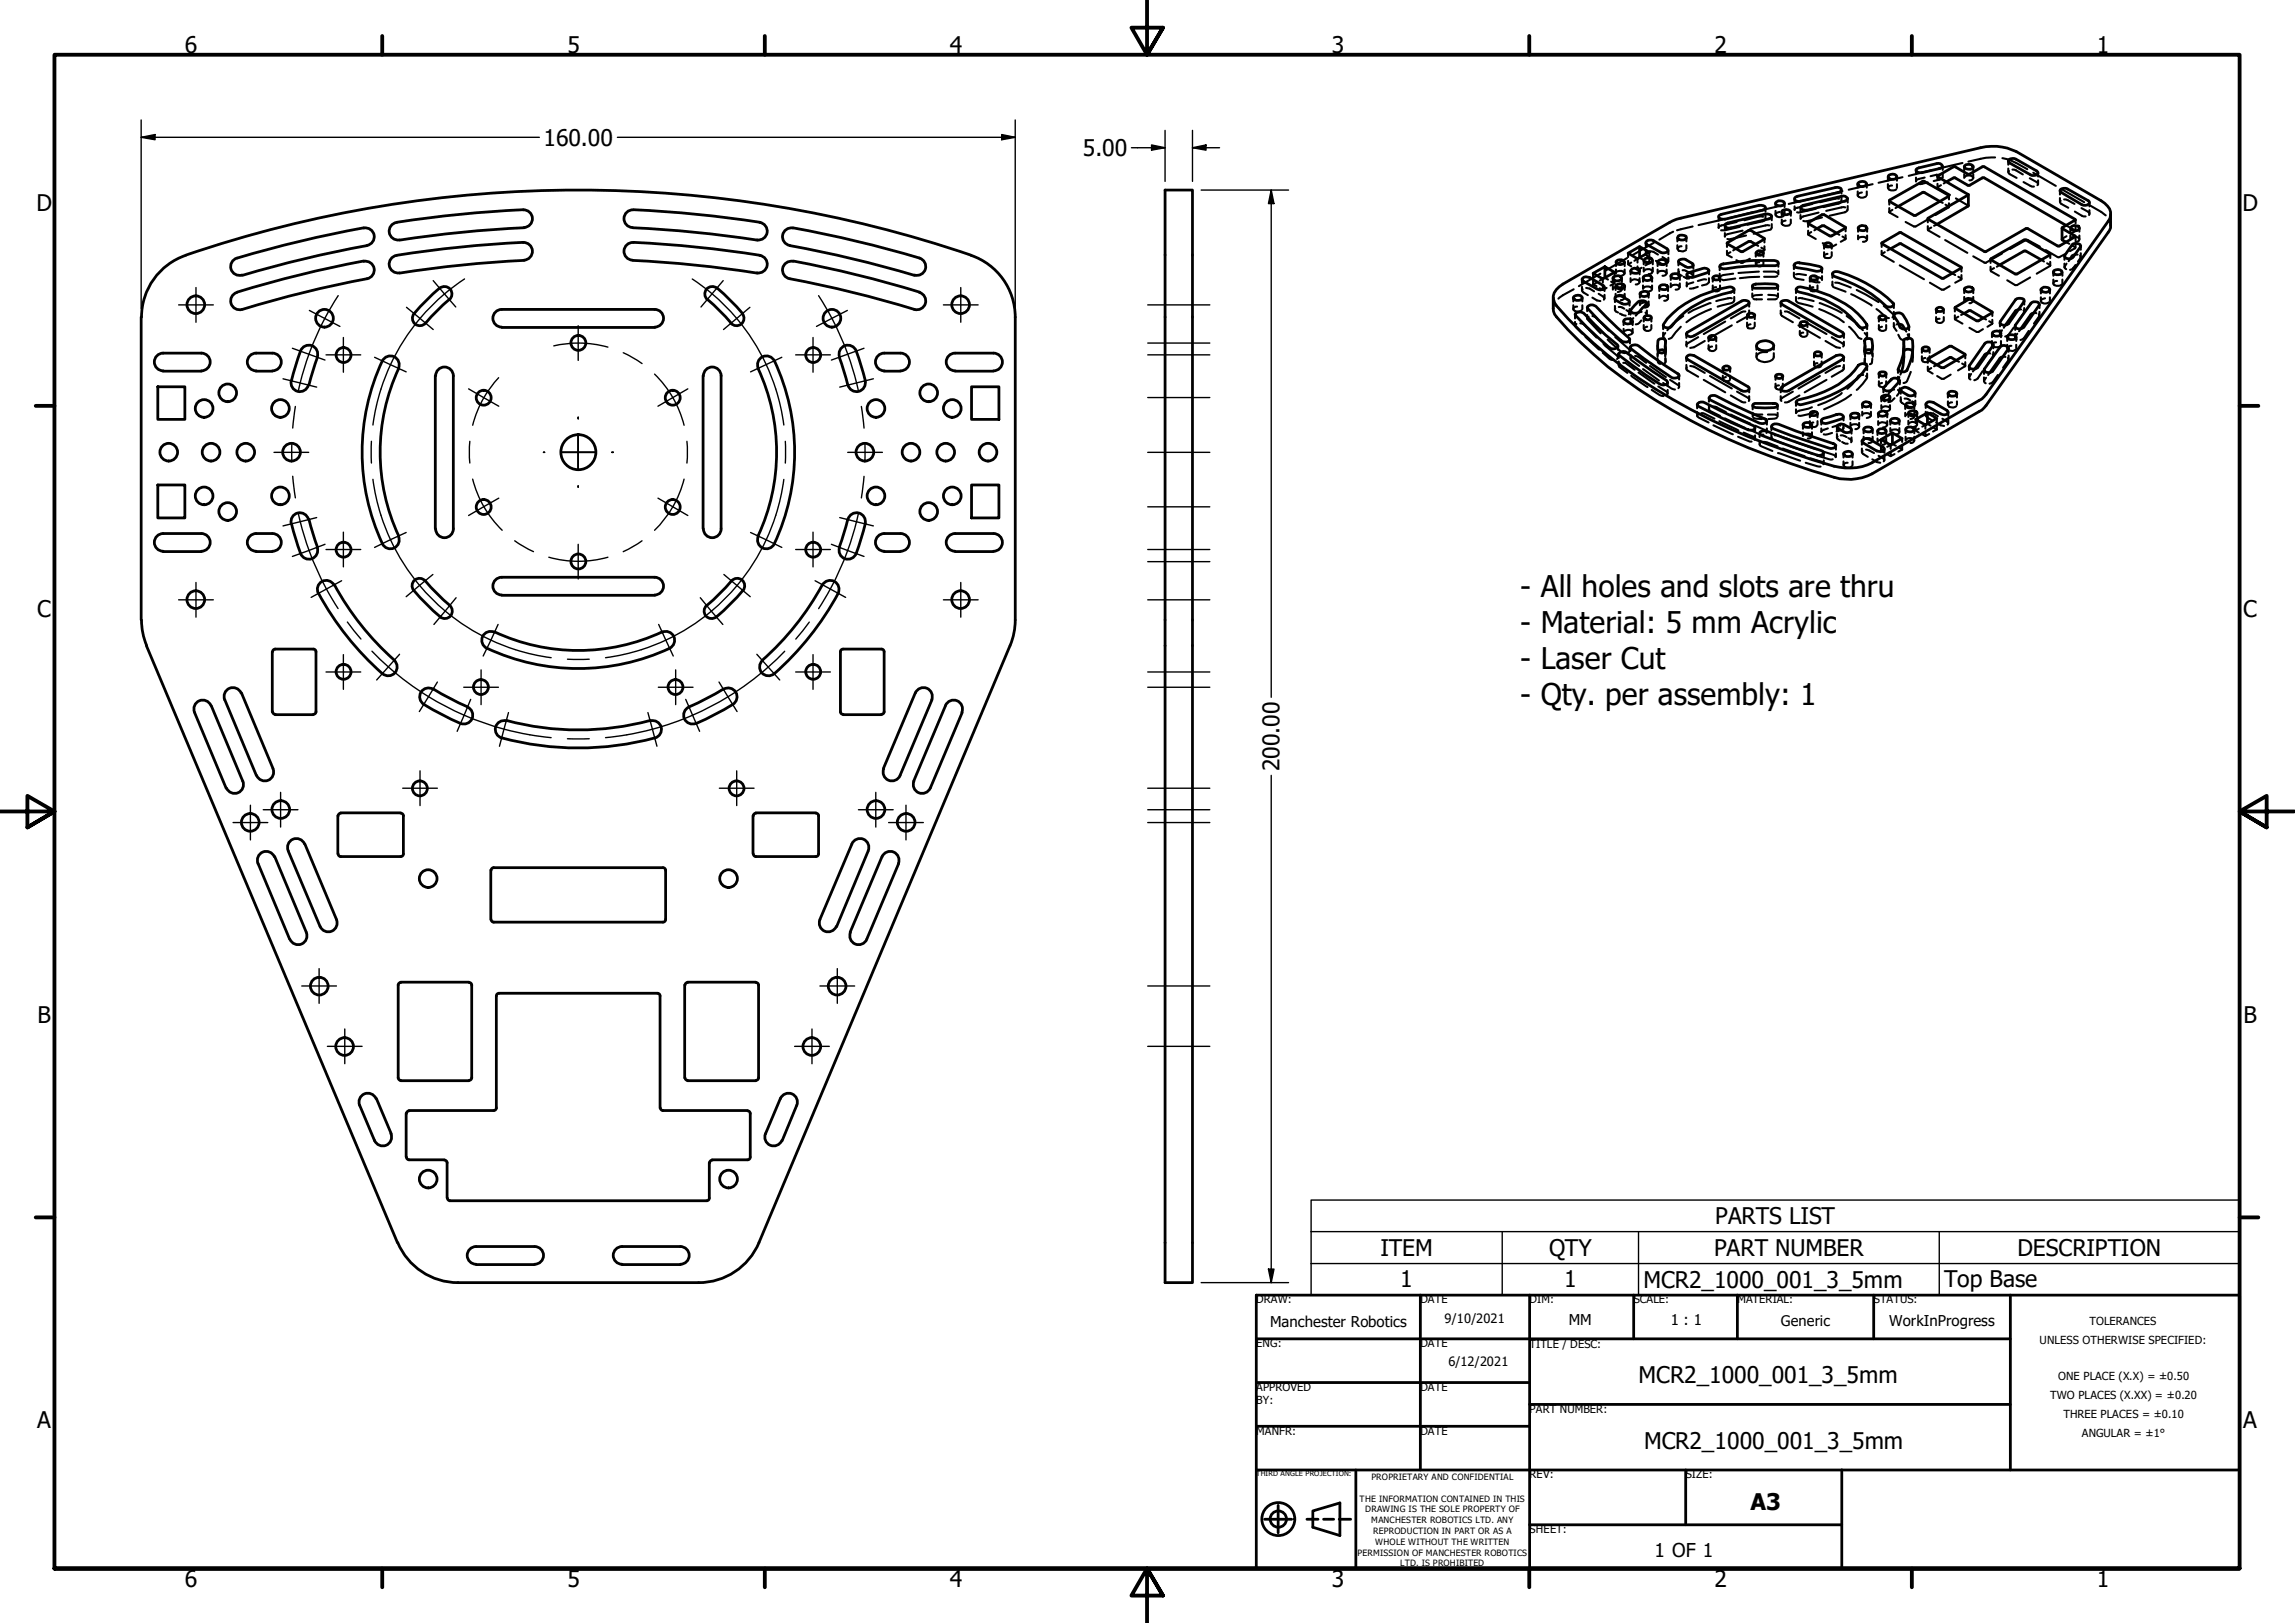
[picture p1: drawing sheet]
<svg xmlns="http://www.w3.org/2000/svg" width="420mm" height="297mm" viewBox="0 0 420 297" stroke-linecap="round" stroke-linejoin="round" font-family="sans-serif">
<defs><g id="words">
<g font-size="5.5">
<text x="278.3" y="109.2">- All holes and slots are thru</text>
<text x="278.3" y="115.8">- Material: 5 mm Acrylic</text>
<text x="278.3" y="122.4">- Laser Cut</text>
<text x="278.3" y="129">- Qty. per assembly: 1</text>
</g>
<g font-size="4.2">
<text x="33.8" y="9.6">6</text>
<text x="103.9" y="9.6">5</text>
<text x="173.9" y="9.6">4</text>
<text x="243.8" y="9.6">3</text>
<text x="313.9" y="9.6">2</text>
<text x="383.9" y="9.6">1</text>
<text x="99.5" y="26.7">160.00</text>
<text x="198.2" y="28.5">5.00</text>
<text x="6.7" y="38.7">D</text>
<text x="410.5" y="38.7">D</text>
<text x="6.8" y="113">C</text>
<text x="410.7" y="113">C</text>
<text x="234.3" y="141.1" transform="rotate(-90 234.3 141.1)">200.00</text>
<text x="6.9" y="187.2">B</text>
<text x="410.7" y="187.2">B</text>
<text x="314" y="224.1">PARTS LIST</text>
<text x="252.7" y="229.9">ITEM</text>
<text x="283.6" y="229.9">QTY</text>
<text x="313.8" y="229.9">PART NUMBER</text>
<text x="369.4" y="229.9">DESCRIPTION</text>
<text x="256.3" y="235.6">1</text>
<text x="286.4" y="235.6">1</text>
<text x="300.9" y="235.7">MCR2_1000_001_3_5mm</text>
<text x="355.9" y="235.6">Top Base</text>
<text x="300" y="253">MCR2_1000_001_3_5mm</text>
<text x="6.8" y="261.4">A</text>
<text x="410.7" y="261.4">A</text>
<text x="301" y="265.2">MCR2_1000_001_3_5mm</text>
<text x="320.5" y="276.3">A3</text>
<text x="33.8" y="290.5">6</text>
<text x="103.9" y="290.5">5</text>
<text x="173.9" y="290.5">4</text>
<text x="243.8" y="290.5">3</text>
<text x="313.9" y="290.5">2</text>
<text x="383.9" y="290.5">1</text>
</g>
<text font-size="3.5" x="302.9" y="285">1 OF 1</text>
<g font-size="2.7">
<text x="232.5" y="242.9">Manchester Robotics</text>
<text x="287.2" y="242.6">MM</text>
<text x="305.9" y="242.5">1 : 1</text>
<text x="326" y="242.6">Generic</text>
<text x="345.9" y="242.6">WorkInProgress</text>
</g>
<g font-size="2.3">
<text x="264.5" y="242.2">9/10/2021</text>
<text x="265.2" y="250">6/12/2021</text>
</g>
<g font-size="2">
<text x="230" y="238.6">DRAW:</text>
<text x="260" y="238.6">DATE</text>
<text x="280" y="238.6">DIM:</text>
<text x="299.1" y="238.6">SCALE:</text>
<text x="318.1" y="238.6">MATERIAL:</text>
<text x="343" y="238.6">STATUS:</text>
<text x="373.4" y="245.9">UNLESS OTHERWISE SPECIFIED:</text>
<text x="382.5" y="242.5">TOLERANCES</text>
<text x="230" y="246.6">ENG:</text>
<text x="260" y="246.6">DATE</text>
<text x="280" y="246.6">TITLE / DESC:</text>
<text x="230" y="254.6">APPROVED</text>
<text x="230" y="257">BY:</text>
<text x="260" y="254.6">DATE</text>
<text x="375.3" y="256.1">TWO PLACES (X.XX) = ±0.20</text>
<text x="376.8" y="252.7">ONE PLACE (X.X) = ±0.50</text>
<text x="230" y="262.6">MANFR:</text>
<text x="260" y="262.6">DATE</text>
<text x="280" y="258.6">PART NUMBER:</text>
<text x="377.8" y="259.5">THREE PLACES = ±0.10</text>
<text x="381.1" y="262.9">ANGULAR = ±1°</text>
<text x="280" y="270.6">REV:</text>
<text x="308.6" y="270.6">SIZE:</text>
<text x="280" y="280.6">SHEET:</text>
</g>
<g font-size="1.6">
<text x="248.9" y="274.8">THE INFORMATION CONTAINED IN THIS</text>
<text x="251.1" y="270.9">PROPRIETARY AND CONFIDENTIAL</text>
<text x="249.9" y="276.8">DRAWING IS THE SOLE PROPERTY OF</text>
<text x="251" y="278.8">MANCHESTER ROBOTICS LTD. ANY</text>
<text x="251.4" y="280.8">REPRODUCTION IN PART OR AS A</text>
<text x="248.5" y="284.7">PERMISSION OF MANCHESTER ROBOTICS</text>
<text x="251.8" y="282.8">WHOLE WITHOUT THE WRITTEN</text>
<text x="256.3" y="286.7">LTD. IS PROHIBITED</text>
</g>
<text font-size="1.3" x="230" y="270.1">THIRD ANGLE PROJECTION:</text>
</g></defs>
<!-- layer: Visible (ANSI) -->
<g fill="none" stroke="#000" stroke-width=".51">
<path d="M95.8 38.4a1.62 1.62 0 0 1 1.7 1.5 1.62 1.62 0 0 1-1.6 1.7M95.8 38.4l-10.8 .7-12.3 1.6M115.9 38.4a1.62 1.62 0 0 0-1.7 1.5 1.62 1.62 0 0 0 1.6 1.7M116 38.4l12.4 .9 10.8 1.4M213.3 34.8h5v199.9h-5zM314.8 39.4l7.3-1.8a.85 .85 0 0 1 1.1 .5l-.5 .4-6.9 1.6a.85 .85 0 0 1-1.2-.6zM325.1 37.1a1.03 1.03 0 0 1 1.6 .1 .9 .9 0 0 1-.8 .5 .9 .9 0 0 1-.8-.6zM326.3 38.5a1.12 1.12 0 0 1 1.6 .3 .94 .94 0 0 1-1.4 .4l-.3-.2zM328.5 36.2l.6-.3 6.9-1.6a1.02 1.02 0 0 1 1.1 .4l-.2 .4-.3 .1-7 1.6a.73 .73 0 0 1-1.1-.6zM329.7 37.8l.4-.2 7-1.7a.93 .93 0 0 1 1.2 .4l-.5 .5-7 1.7a.8 .8 0 0 1-1.1-.7zM340.3 33.4a1.04 1.04 0 0 1 1.5 .2 1.02 1.02 0 0 1-1.7 .2v-.2zM345.8 32.1a1.04 1.04 0 0 1 1.5 .2 .95 .95 0 0 1-1.6 .2z"/>
<path d="M345.9 36.6l6.2-3.5 4.7 2.8-6.1 3.5h-.3l-4.5-2.5zM350.8 31l.5-.3 3.2-.7a.73 .73 0 0 1 1.1 .5l-.5 .3-3.2 .8a.82 .82 0 0 1-1.1-.6zM354.8 32.2l3-1.7 2.6 1.4 2.5-1.4h.4l16.6 9.6 .1 .1-2.5 1.6 2.5 1.5-3.1 1.8-5.7-3.3h-.3l-7.3 4.2h-.3l-10.3-5.9v-.2l7.4-4.3-5.6-3.2zM355.2 36.9l-3.1-1.7-4.6 2.6M356.4 33.3l1.4-.8 2.6 1.5 2.5-1.4h.4l15 8.7M359.7 30.3a1.23 1.23 0 0 1 1.6 .1v.2a1.03 1.03 0 0 1-1.7-.1zM360.4 35.6v2l-.2 .2-5.6 3.3M367.8 29.2a1.35 1.35 0 0 1 1.3-.1l3.8 2.2 .2 .4a.96 .96 0 0 1-1.4 .3l-3.8-2.2-.2-.4zM377.3 34.7a1.32 1.32 0 0 1 1.2-.1l4 2.3a.86 .86 0 0 1-1.4 .6l-3.9-2.4-.1-.3zM386.4 39.2v2.5l-.2 .4-23 32.6-.4 .3-20.1 11.7a9.6 9.6 0 0 1-6.9 .7 125.6 125.6 0 0 1-32.8-14.2 75.3 75.3 0 0 1-18.4-15.7l-.2-1v-2M25.8 58v55.5M34 46.7a12 12 0 0 0-8.1 11.4"/>
<path d="M34.1 46.7a222.7 222.7 0 0 1 143.7 0M43.4 53.5a1.62 1.62 0 0 0-1.1 2 1.62 1.62 0 0 0 2 1.1M43.4 47.2a1.62 1.62 0 0 0-1.1 2 1.62 1.62 0 0 0 2 1.1M66.6 47.8a1.62 1.62 0 0 1 1.9 1.3 1.62 1.62 0 0 1-1.3 1.9M66.6 41.7l-10.9 2.3-6.1 1.5-6.2 1.7M66.6 47.8l-10.9 2.3-6.2 1.6-6.1 1.8M66.6 41.7a1.62 1.62 0 0 1 1.9 1.3 1.62 1.62 0 0 1-1.3 1.9M67.2 44.9l-12.2 2.6-10.6 2.9M67.2 51l-10.7 2.3-6.1 1.6-6 1.7M72.6 40.7a1.62 1.62 0 0 0-1.3 1.9 1.62 1.62 0 0 0 1.8 1.3M80.5 52.8a1.37 1.37 0 0 1 1.9 .1 1.37 1.37 0 0 1-.1 1.9M80.5 52.7l-.6 .5a31.8 31.8 0 0 0-4.3 4.5 1.37 1.37 0 0 0 .6 1.7 1.37 1.37 0 0 0 1.7-.3"/>
<path d="M82.3 54.8l-2.3 2.1-2.1 2.2M91.9 56.6a1.62 1.62 0 0 0-1.7 1.6 1.62 1.62 0 0 0 1.7 1.7M91.9 56.6h28a1.62 1.62 0 0 1 1.6 1.6 1.62 1.62 0 0 1-1.6 1.7M91.9 59.9h28M95.8 44.4a1.62 1.62 0 0 1 1.7 1.5 1.62 1.62 0 0 1-1.6 1.7M95.8 44.4a191.8 191.8 0 0 0-23.6 2.5 1.62 1.62 0 0 0-.9 1.9 1.62 1.62 0 0 0 1.8 1.1M96 47.7l-10.7 .7-12.1 1.6M96 41.7l-10.7 .7-12.1 1.5M115.8 47.7l12.2 .9 10.6 1.4M115.8 41.7l12.2 .9 10.7 1.4M115.9 44.4a1.62 1.62 0 0 0-1.7 1.5 1.62 1.62 0 0 0 1.6 1.7M116 44.4l12.4 .9 10.8 1.4"/>
<path d="M129.5 54.8l2.3 2.1 2.1 2.2M131.3 52.7a39.3 39.3 0 0 1 4.6 4.7M131.3 52.8a1.37 1.37 0 0 0-1.9 .1 1.37 1.37 0 0 0 .1 1.9M135.9 57.4a1.37 1.37 0 0 1-.2 1.9 1.37 1.37 0 0 1-1.9-.2M139.1 40.7a1.62 1.62 0 0 1 1.3 1.9 1.62 1.62 0 0 1-1.8 1.3M139.1 46.7a1.62 1.62 0 0 1 1.3 1.9 1.62 1.62 0 0 1-1.8 1.3M144.6 44.9l10.7 2.3 12.1 3.2M145.2 41.7a1.62 1.62 0 0 0-1.9 1.3 1.62 1.62 0 0 0 1.3 1.9M145.2 47.8a1.62 1.62 0 0 0-1.9 1.3 1.62 1.62 0 0 0 1.3 1.9l6.1 1.3 6.1 1.4 10.6 2.9M145.2 41.7a198.4 198.4 0 0 1 23.5 5.7 1.62 1.62 0 0 1 .6 2.1 1.62 1.62 0 0 1-1.9 .8M145.2 47.8l6.2 1.2 6.2 1.5 10.8 3M168.3 53.5a1.62 1.62 0 0 1 1.1 2 1.62 1.62 0 0 1-2 1.1"/>
<path d="M177.8 46.7a12 12 0 0 1 8.1 11.4v55.4M284.9 53l1.2-1 19.6-11.3 1.3-.6 55.6-13.1a9.7 9.7 0 0 1 6.5 .7l15.6 9.1a2.59 2.59 0 0 1 1.6 3.2l-23.1 32.6-.4 .4-20.1 11.7a9.6 9.6 0 0 1-6.9 .6 125.6 125.6 0 0 1-32.8-14.1 73.5 73.5 0 0 1-18.4-15.8 2.01 2.01 0 0 1 .3-2.4zM288 54.4a1.03 1.03 0 0 1 1.7 .1 .86 .86 0 0 1-1.4 .3l-.3-.1zM288.4 57.4a1.32 1.32 0 0 1 1.5-.1 60 60 0 0 0 6.3 6 1 1 0 0 1-1.5 .4 57.8 57.8 0 0 1-6.3-6.1zM289.8 50.9a1.13 1.13 0 0 1 1.2-.1l2.5 1.4 .3 .4a1.03 1.03 0 0 1-1.4 .3l-2.5-1.4-.3-.4zM290.6 56.1a1.1 1.1 0 0 1 1.6 0l6.2 6a.94 .94 0 0 1-1.5 .3 47.9 47.9 0 0 1-6.3-6.1zM291.7 50l2.1-1.2 1.8 1-2.2 1.2zM293.8 48.8v2M295.3 50.7a1.15 1.15 0 0 1 1.6 .1v.2a.97 .97 0 0 1-1.6 0zM295.7 54.3a1.47 1.47 0 0 1 1.4 0l1.2 .7v.3a1.03 1.03 0 0 1-1.4 .2l-1.1-.5-.1-.2zM295.8 52.2a1.23 1.23 0 0 1 1.6 0v.3a1.03 1.03 0 0 1-1.6-.1zM295.9 47.8a.93 .93 0 0 1 1.5 .3 .97 .97 0 0 1-1.6-.1z"/>
<path d="M297.3 58.6a.94 .94 0 0 1 1.6 .3 1.03 1.03 0 0 1-1.7 0zM298.1 46.3l2.1-1.2 1.7 1.1-2.1 1.2zM298.6 49.4a1.03 1.03 0 0 1 1.6 0v.2a1.03 1.03 0 0 1-1.7 0zM299.2 55.9l.7-.7a1.41 1.41 0 0 1 1.5 .1v.4l-1.3 1.4a1.04 1.04 0 0 1-1.6-.2zM300.2 45.1v2.1M300.3 53.6a1.15 1.15 0 0 1 1.5 0v.3a.97 .97 0 0 1-1.6-.1zM300.9 50.7a.97 .97 0 0 1 1.6 .2 .99 .99 0 0 1-1.7 0zM301 58a.93 .93 0 0 1 1.3 0v.3a.97 .97 0 0 1-1.3 0zM301.1 47.5a.86 .86 0 0 1 1.4 .2 .97 .97 0 0 1-1.6 0zM301.4 44.2a1.13 1.13 0 0 1 1.3-.1l2.5 1.4 .2 .4a1.03 1.03 0 0 1-1.4 .3l-2.5-1.4-.2-.2zM303.5 47.8a1.06 1.06 0 0 1 1.6 .1 .88 .88 0 0 1-.8 .6 .88 .88 0 0 1-.8-.5zM303.8 52.4a1.13 1.13 0 0 1 1.6 0v.2a1.02 1.02 0 0 1-1.6 0z"/>
<path d="M305.2 58.3a20.2 20.2 0 0 1 11.5-5.8l.4 .1 .4 .3-.3 .4a19.5 19.5 0 0 0-9.6 4.6l-1.5 1.8a1.06 1.06 0 0 1-1.6-.1zM305.9 50.3a.9 .9 0 0 1 1.6 .3 .97 .97 0 0 1-1.6-.1zM306.5 59.2l-.9 .8M307.3 43.2a1.62 1.62 0 0 1 1.4 0v.3a.99 .99 0 0 1-1.6 .1zM307.4 47.6a1.35 1.35 0 0 1 1.3-.1l1.2 .8 .1 .3a1.03 1.03 0 0 1-1.4 .2l-1.3-.7v-.3zM308.9 50l2.8-.9a.83 .83 0 0 1 1.2 .5l-.5 .4-1.2 .3a2.36 2.36 0 0 1-2.1 .4l-.3-.5zM313.8 50.6a.72 .72 0 0 1 1.1 .4 .97 .97 0 0 1-1.3 0zM314.9 48.6l.6-.3a37.3 37.3 0 0 1 9.6-.6l.3 .2 .2 .4-.5 .3h-.4a50 50 0 0 0-9.2 .6l-.5-.2-.2-.2zM315.8 41.1l.5-.3 6.9-1.6a1.19 1.19 0 0 1 1.2 .3l-.2 .4-.4 .2-6.9 1.6a.77 .77 0 0 1-1.1-.6zM316.2 44.5l4-2.4h.3l2.5 1.6-4.1 2.4zM319.9 57.6a.93 .93 0 0 1 1.3 0v.2a.97 .97 0 0 1-1.3 0zM320.9 52.2l.5-.2h3.5l.5 .2 .1 .2-.4 .4h-3.9l-.4-.4z"/>
<path d="M321.4 44.7l-.9-.5h-.3l-2.4 1.3M321.5 46.2a.74 .74 0 0 1 .7-.3 .74 .74 0 0 1 .6 .5 .72 .72 0 0 1-.7 .4 .72 .72 0 0 1-.6-.6zM326.1 55.2a1.47 1.47 0 0 1 1.4-.1l9.8 5.7 .3 .4a1.03 1.03 0 0 1-1.4 .3l-9.9-5.8-.3-.3zM328.5 48.3l.6-.2 2.2 .3 1.8 .4 .5 .3v.2a1.01 1.01 0 0 1-1.1 .3l-3.8-.7-.3-.3zM328.9 52.8l.7-.3a20.7 20.7 0 0 1 10.5 4.9l.9 .9 .8 1.3a1.08 1.08 0 0 1-1.6 .1 15.8 15.8 0 0 0-9.2-5.9l-1.9-.5-.3-.4zM329.6 59.1a.93 .93 0 0 1 1.3 0v.2a.72 .72 0 0 1-.7 .4 .72 .72 0 0 1-.6-.6zM331 40.8l2.6-1.5h.3l4 2.3-2.7 1.6zM331.5 50.6a.77 .77 0 0 1 1.2 .4 .97 .97 0 0 1-1.3 0zM332.7 41.8l.9-.5h.3l2.3 1.4M333.9 44.7a.97 .97 0 0 1 1.4 0v.2a.93 .93 0 0 1-1.4 0zM335.5 50a1.02 1.02 0 0 1 1.2-.2 23 23 0 0 1 10 5.9 .93 .93 0 0 1-1.5 .2 23.2 23.2 0 0 0-9.3-5.3l-.3-.2zM339.9 59.2l.7 .8"/>
<path d="M340.2 41.6a.97 .97 0 0 1 1.6 .2 1.03 1.03 0 0 1-1.6 0zM344.2 57.8a1.09 1.09 0 0 1 1.1 .2 .67 .67 0 0 1-.4 .6 .67 .67 0 0 1-.7-.2l-.2-.1v-.3zM344.5 44.5l3.4-2 11.2 6.5-3.4 2zM346.1 45.5l1.8-.9 9.5 5.4M346.8 57.5a1.15 1.15 0 0 1 1.6 .1l.6 1 .5 1.3a1.08 1.08 0 0 1-1.6 0l-.5-1-.6-1zM347.6 59.3l.6 .1 .5 .8M354.6 56.4a.7 .7 0 0 1 1.2 .4 .93 .93 0 0 1-1.3 0zM357.9 56.2l2.5-1.4h.4l3.9 2.3-2.5 1.6h-.3l-4-2.3zM359.5 57.4l1.1-.6 2.5 1.4M359.7 52.8a1.23 1.23 0 0 1 1.6 0v.3a1.03 1.03 0 0 1-1.7-.1zM364.5 47.4l6.2-3.5 4.6 2.6-6 3.7h-.4l-4.4-2.7zM369 54.8a1.32 1.32 0 0 1 1.5 0v.4l-2.8 4a1.01 1.01 0 0 1-1.6-.1z"/>
<path d="M369.6 56.6l-.6 .3-1.8 2.6M372 55.4a1.05 1.05 0 0 1 1.4 .3l-2.9 4.2a.99 .99 0 0 1-1.6-.2v-.2zM372.4 57.3l-.6 .3-1.8 2.6M373.6 52.9a1.03 1.03 0 0 1 1.7 .1 .9 .9 0 0 1-.9 .5 .9 .9 0 0 1-.8-.6zM373.7 47.5l-3-1.6-4.6 2.6M376 49.5a1.04 1.04 0 0 1 1.5 .3 .69 .69 0 0 1-1 .5l-.6-.3zM377.5 41.8v2l.8 .5M379.3 41.4a1.22 1.22 0 0 1 1.4 .2v.2a.99 .99 0 0 1-1.5 .2l-.1-.2zM379.3 44.8a1.07 1.07 0 0 1 1.6 .2l-1.4 2a1.01 1.01 0 0 1-1.5-.1zM379.9 46.6l-.6 .2-.3 .6M28.9 70.8h4.9v6h-4.9zM29.8 64.6h7.1"/>
<path d="M29.8 67.9h7.1M29.9 64.6a1.62 1.62 0 0 0-1.6 1.6 1.62 1.62 0 0 0 1.6 1.7M36.9 64.6a1.62 1.62 0 0 1 1.6 1.6 1.62 1.62 0 0 1-1.6 1.7M46.9 64.6h2.9M46.9 67.9h2.9M46.9 64.6a1.62 1.62 0 0 0-1.6 1.6 1.62 1.62 0 0 0 1.6 1.7M49.9 64.6a1.62 1.62 0 0 1 1.6 1.6 1.62 1.62 0 0 1-1.6 1.7M53.3 69.7a1.62 1.62 0 0 0 1.2 1.9 1.62 1.62 0 0 0 2-1.1M55 64.2l-1.6 5.5M55 64.2a1.62 1.62 0 0 1 2.1-.9 1.62 1.62 0 0 1 1 2M58.1 65.4l-1.5 5.1M70 66.1a1.62 1.62 0 0 1 2.2-.8 1.62 1.62 0 0 1 .7 2.1"/>
<path d="M70 66a39.4 39.4 0 0 0 .2 33.9 1.62 1.62 0 0 0 2.1 .3 1.62 1.62 0 0 0 .6-2.1M73 67.4a36.3 36.3 0 0 0 0 30.7M79.7 68.8v28M79.8 68.8a1.62 1.62 0 0 1 1.6-1.6 1.62 1.62 0 0 1 1.6 1.6M83 68.8v28M128.7 68.8v28M128.8 68.8a1.62 1.62 0 0 1 1.6-1.6 1.62 1.62 0 0 1 1.6 1.6M132 68.8v28M138.8 67.4a36.3 36.3 0 0 1 0 30.7M141.8 66.1a1.62 1.62 0 0 0-2.2-.8 1.62 1.62 0 0 0-.8 2.1M141.8 66a39.6 39.6 0 0 1 0 33.5M153.7 65.4l1.5 5.1"/>
<path d="M156.7 64.2a1.62 1.62 0 0 0-2-.9 1.62 1.62 0 0 0-1 2M156.8 64.2l1.3 4.1a3.1 3.1 0 0 1 .1 2.6 1.62 1.62 0 0 1-1.6 .8 1.62 1.62 0 0 1-1.4-1.3M161.9 64.6h3a1.62 1.62 0 0 1 1.6 1.6 1.62 1.62 0 0 1-1.6 1.7M161.9 67.9h2.9M161.9 64.6a1.62 1.62 0 0 0-1.6 1.6 1.62 1.62 0 0 0 1.6 1.7M174.8 64.6a1.62 1.62 0 0 0-1.6 1.6 1.62 1.62 0 0 0 1.6 1.7M174.9 64.6h7a1.62 1.62 0 0 1 1.6 1.6 1.62 1.62 0 0 1-1.6 1.7M174.9 67.9h7M177.9 70.8h5v6h-5zM296.4 64.7a1.07 1.07 0 0 1 1.4-.1l4.8 3.4 2.5 1.6 .2 .4a1 1 0 0 1-1.5 .3 64.2 64.2 0 0 1-7.4-5.4zM298.7 63.2a1.35 1.35 0 0 1 1.3 .1l2.3 1.8 4.9 3.3 .2 .4a1.03 1.03 0 0 1-1.4 .3 64.2 64.2 0 0 1-7.5-5.4v-.3zM303.7 62.2a.83 .83 0 0 1 1.2 .2v1.8a.8 .8 0 0 1-1.4 0v-.9v-1z"/>
<path d="M304.9 64.2a.84 .84 0 0 0-1.3 .1M304.9 63.3v1.1M308.7 61l10.1-5.9a.86 .86 0 0 1 1.4 .5l-10.1 5.9a.88 .88 0 0 1-1.4-.5zM308.9 65.2a1.13 1.13 0 0 1 1.2-.1l10.1 5.9a.86 .86 0 0 1-1.4 .5l-9.9-5.7-.2-.2zM310.8 73.8a1.13 1.13 0 0 1 1.3-.1l2.9 1.5 6 2.7 .3 .4a.68 .68 0 0 1-.9 .4 65.6 65.6 0 0 1-9.6-4.5l-.1-.2zM312.8 61.7a.72 .72 0 0 1 .7-.4 .72 .72 0 0 1 .6 .6 .93 .93 0 0 1-1.3 0zM313 72.6a1.13 1.13 0 0 1 1.3-.1l2.8 1.5 6.1 2.7 .3 .3a.88 .88 0 0 1-1.4 .5 88.1 88.1 0 0 1-9.2-4.5v-.2zM315.6 67.1a.72 .72 0 0 1 1.1 .4 .97 .97 0 0 1-1.3 0zM321 74l.2-.2h3.9l.3 .4v.2l-.6 .2h-3.3l-.6-.2v-.2zM321.8 62.8a2.17 2.17 0 0 1 2.8 .1l.1 .3a1.1 1.1 0 0 1-1.2 1 1.76 1.76 0 0 1-1.9-.8zM322.2 79.1a1.23 1.23 0 0 1 1.3-.2l3.2 1.3 6.7 2.3 .5 .3a.79 .79 0 0 1-1.2 .5l-3.5-1.1-6.7-2.5-.4-.3zM324.5 77.7l.4-.1h.7l3.3 1.3 6.8 2.3 .4 .3a.79 .79 0 0 1-1.2 .5 78.8 78.8 0 0 1-10.5-3.7l-.1-.2z"/>
<path d="M325.1 68.8a.97 .97 0 0 1 1.3 0 .69 .69 0 0 1-.7 .5 .69 .69 0 0 1-.6-.5zM326.1 71l10.1-5.9a1.05 1.05 0 0 1 1.4 .3l-.3 .4-9.8 5.7a1.15 1.15 0 0 1-1.5-.3zM328.9 73.5l.2-.2a21.1 21.1 0 0 0 9.6-4.6l1.5-1.8a1.02 1.02 0 0 1 1.6 .1 11.8 11.8 0 0 1-5.4 4.7 24 24 0 0 1-6.8 2.4l-.7-.3-.1-.2zM330.1 77.6a.97 .97 0 0 1 1.6 .2 1.03 1.03 0 0 1-1.6 0zM331.5 75.4a.77 .77 0 0 1 1.2 .4 .97 .97 0 0 1-1.3 0zM332.3 64.5a.7 .7 0 0 1 1.1 .4 .87 .87 0 0 1-1.2 0zM333.4 76.9l.5-.3 1.2-.4a2.36 2.36 0 0 1 2.1-.3l.3 .4-.1 .3-2.8 .9a.81 .81 0 0 1-1.2-.6zM336.4 77.8a1.01 1.01 0 0 1 1.3 0l1.3 .7a.86 .86 0 0 1-1.4 .5l-1.2-.8-.1-.2zM338.8 75.9a.9 .9 0 0 1 1.6 .2 .97 .97 0 0 1-1.6 0zM340.6 68.6l-.4 .3-.3 .6M341 73.8a.93 .93 0 0 1 1.5 .3 .96 .96 0 0 1-1.6-.1zM341.2 78.4a1.13 1.13 0 0 1 1.6 .1v.2a.97 .97 0 0 1-1.6-.1z"/>
<path d="M341.4 62.2a1.22 1.22 0 0 1 1.2-.1 3.9 3.9 0 0 1 0 2.4 1.22 1.22 0 0 1-1.2-.1zM341.4 64.2a.94 .94 0 0 1 1.3 .1M341.4 63.3v1.1M343.8 78.7a1.13 1.13 0 0 1 1.5 .1v.2a.97 .97 0 0 1-1.6-.1zM343.9 75.6a.91 .91 0 0 1 1.6 .2 1.03 1.03 0 0 1-1.6-.1zM344.2 68.1a1.09 1.09 0 0 1 1.1 .2 .69 .69 0 0 1-.7 .5 .69 .69 0 0 1-.6-.5zM344.5 72.6a1.15 1.15 0 0 1 1.5 0v.3a.97 .97 0 0 1-1.6-.1zM346.1 76.8a1.23 1.23 0 0 1 1.6 .1v.2a.99 .99 0 0 1-1.6 0zM346.2 69.5a.97 .97 0 0 1 1.6 .2l-1.5 1.7a.98 .98 0 0 1-1.5-.4zM346.5 79.2v2.1M348.1 71.1a1.01 1.01 0 0 1 1.3-.1l1 .6 .2 .4a.96 .96 0 0 1-1.4 .3l-1.2-.8zM348.6 62.2a1.04 1.04 0 0 1 1.5 .1 8.3 8.3 0 0 1-1.2 5.6 1.24 1.24 0 0 1-1.4-.2 9.8 9.8 0 0 0 1.1-5.5z"/>
<path d="M348.6 64.2a1.06 1.06 0 0 1 1.5 .1M348.6 63.3a13.2 13.2 0 0 1-.5 4.8M348.9 78.4a.93 .93 0 0 1 1.6 .3 .97 .97 0 0 1-1.6-.1zM348.9 74a1.13 1.13 0 0 1 1.6 0v.3a1.03 1.03 0 0 1-1.7-.1zM349.4 75.4a1.15 1.15 0 0 1 1.6 .1v.2a.97 .97 0 0 1-1.6 0zM350.7 76.8l2.2-1.2 1.7 1-2.1 1.2zM352 63.6a.89 .89 0 0 1 1.2 .1v.3a.87 .87 0 0 1-1.3 0zM352.7 73.8a1.13 1.13 0 0 1 1.2-.2l2.5 1.5 .3 .4a.9 .9 0 0 1-1.4 .2l-2.5-1.4-.2-.3zM352.9 75.6v2M352.9 65.7l4-2.3h.4l2.5 1.5-3.9 2.4h-.4zM356.8 71.7a1.15 1.15 0 0 1 1.5 .4 .95 .95 0 0 1-1.7-.1zM358.1 66l-1-.6-2.5 1.4"/>
<path d="M363.3 62.9a1.01 1.01 0 0 1 1.6 .1l-2.8 4.2a.99 .99 0 0 1-1.6-.1zM363.9 64.6l-.6 .3-1.8 2.6M364.9 60.8a1.04 1.04 0 0 1 1.4 .2 .95 .95 0 0 1-1.6 .2zM366.1 63.5a1.01 1.01 0 0 1 1.6 .2l-2.9 4.2a1.07 1.07 0 0 1-1.6-.2zM366.6 65.3l-.5 .3-1.8 2.6M367.7 61.4a1.15 1.15 0 0 1 1.4 .3 .94 .94 0 0 1-1.6-.1zM28.9 88.8h4.9v6h-4.9zM29.8 97.6h7.1M29.9 97.6a1.62 1.62 0 0 0-1.6 1.7 1.62 1.62 0 0 0 1.6 1.6M36.9 97.6a1.62 1.62 0 0 1 1.6 1.7 1.62 1.62 0 0 1-1.6 1.6M46.9 97.6h2.9M46.9 97.6a1.62 1.62 0 0 0-1.6 1.7 1.62 1.62 0 0 0 1.6 1.6"/>
<path d="M49.9 97.6a1.62 1.62 0 0 1 1.6 1.7 1.62 1.62 0 0 1-1.6 1.6M53.4 95.9l1.1 4a3.3 3.3 0 0 0 1.4 2.3 1.62 1.62 0 0 0 1.7-.3 1.62 1.62 0 0 0 .5-1.7M56.5 95.1a1.62 1.62 0 0 0-2-1.2 1.62 1.62 0 0 0-1.2 1.9M56.6 95.1l1.5 5M79.8 96.8a1.62 1.62 0 0 0 1.6 1.6 1.62 1.62 0 0 0 1.6-1.6M128.8 96.8a1.62 1.62 0 0 0 1.6 1.6 1.62 1.62 0 0 0 1.6-1.6M138.8 98.1a1.62 1.62 0 0 0 .8 2.2 1.62 1.62 0 0 0 2.2-.8M155.2 95.1l-1.5 5M155.2 95.1a1.63 1.63 0 0 1 2-1.2 1.63 1.63 0 0 1 1.2 2l-1.2 4a3.3 3.3 0 0 1-1.3 2.3 1.62 1.62 0 0 1-1.8-.3 1.62 1.62 0 0 1-.4-1.7M161.9 97.6h3a1.62 1.62 0 0 1 1.6 1.7 1.62 1.62 0 0 1-1.6 1.6M161.9 97.6a1.62 1.62 0 0 0-1.6 1.7 1.62 1.62 0 0 0 1.6 1.6M174.8 97.6a1.62 1.62 0 0 0-1.6 1.7 1.62 1.62 0 0 0 1.6 1.6"/>
<path d="M174.9 97.6h7a1.62 1.62 0 0 1 1.6 1.7 1.62 1.62 0 0 1-1.6 1.6M177.9 88.8h5v6h-5zM337.5 83a1.03 1.03 0 0 1 1.7 0 .89 .89 0 0 1-.9 .6 .89 .89 0 0 1-.8-.6zM341 80.5a1.17 1.17 0 0 1 1.3-.1l2.4 1.4 .3 .4a.96 .96 0 0 1-1.4 .3l-2.5-1.4-.2-.4zM344.4 80.4l2.1-1.2 1.7 1-2.1 1.3zM25.9 113.5l.2 2 .7 2.6M26.8 118.2l46 109.2M29.8 101h7.1M46.9 101h2.9M49.8 119.3v11M50.4 118.8h6.9M50.4 118.8l-.4 .2-.1 .3"/>
<path d="M57.4 118.8l.4 .2v.3M57.8 119.3v11M58.3 108.6a54.1 54.1 0 0 0 11.7 14.7M61.1 107.1a1.62 1.62 0 0 0-2.2-.7 1.62 1.62 0 0 0-.6 2.2M61.2 107a50.8 50.8 0 0 0 11 13.8 1.64 1.64 0 0 1 .1 2.3 1.64 1.64 0 0 1-2.3 .2M77.8 106.3l3.4 3.4a4.3 4.3 0 0 1 1.6 1.8 1.37 1.37 0 0 1-.6 1.5 1.37 1.37 0 0 1-1.6-.1M77.8 106.3a1.36 1.36 0 0 0-1.9-.2 1.36 1.36 0 0 0-.2 1.9 39.3 39.3 0 0 0 4.9 4.9M90.5 115.7a1.62 1.62 0 0 0-2.1 .8 1.62 1.62 0 0 0 .7 2.1 39.6 39.6 0 0 0 33.5 0M90.5 115.6a36.3 36.3 0 0 0 30.7 0M91.9 105.6a1.62 1.62 0 0 0-1.7 1.7 1.62 1.62 0 0 0 1.7 1.6M91.9 105.6h28a1.62 1.62 0 0 1 1.6 1.7 1.62 1.62 0 0 1-1.6 1.6M91.9 109h28"/>
<path d="M121.2 115.7a1.62 1.62 0 0 1 2.2 .8 1.62 1.62 0 0 1-.8 2.1M129.4 110.8a1.37 1.37 0 0 0-.2 1.9 1.37 1.37 0 0 0 1.9 .2M133.9 106.3a1.37 1.37 0 0 1 1.9-.1 1.37 1.37 0 0 1 .2 1.9M133.9 106.3a36.6 36.6 0 0 1-4.5 4.5M136 108.1a39.3 39.3 0 0 1-4.8 4.8M150.6 107a50.8 50.8 0 0 1-11 13.8M150.6 107.1a1.62 1.62 0 0 1 2.2-.7 1.62 1.62 0 0 1 .6 2.2M153.5 108.6a54.1 54.1 0 0 1-11.8 14.7M153.9 119.3v11M154.3 118.8l-.4 .2v.3M154.4 118.8h7M161.4 118.8l.4 .2 .1 .3"/>
<path d="M161.9 119.3v11M161.9 101h2.9M174.9 101h7M184.9 118.2l-45.9 109.2a12 12 0 0 1-11.1 7.3M185.9 113.5l-.3 2.7-.7 1.9M38.6 129.1a1.62 1.62 0 0 0-2.1-.8 1.62 1.62 0 0 0-.9 2.1l5.8 13.9M38.7 129.1l5.8 13.9a1.62 1.62 0 0 1-.9 2.1 1.62 1.62 0 0 1-2.1-.9M41.1 128.1l5.8 13.8M44.1 126.8a1.62 1.62 0 0 0-2.1-.8 1.62 1.62 0 0 0-.9 2.1M44.2 126.8l5.8 13.8M49.9 130.3l.2 .4h.3M50.4 130.8h6.9"/>
<path d="M57.8 130.3v.2l-.4 .2M77.6 128.9l3.7 2.1 3 1.4M79.3 126.1a1.62 1.62 0 0 0-2.2 .6 1.62 1.62 0 0 0 .5 2.2M79.3 126.1l2.3 1.3 3.2 1.6a1.93 1.93 0 0 1 1.6 2.5 1.62 1.62 0 0 1-2.1 .9M92.7 131.9a1.62 1.62 0 0 0-2 1.2 1.62 1.62 0 0 0 1.2 2 54.3 54.3 0 0 0 28-.1M92.7 131.9a50.8 50.8 0 0 0 26.3 0M119.1 131.9a1.62 1.62 0 0 1 1.9 1.2 1.62 1.62 0 0 1-1.1 2M132.4 126.1l-4.6 2.5a5.6 5.6 0 0 0-2.3 1.3 1.62 1.62 0 0 0 0 2 1.62 1.62 0 0 0 1.9 .5M132.5 126.1a1.62 1.62 0 0 1 2.2 .6 1.62 1.62 0 0 1-.5 2.2M134.2 128.9l-3 1.7-3.7 1.8M139.6 120.9a1.62 1.62 0 0 0-.1 2.2 1.62 1.62 0 0 0 2.3 .2M153.9 130.3l.2 .4h.2"/>
<path d="M154.4 130.8h7M161.9 130.3l-.1 .2-.4 .2M167.6 126.8a1.62 1.62 0 0 1 2.1-.8 1.62 1.62 0 0 1 .9 2.1M167.6 126.8l-5.9 13.8M170.6 128.1l-5.8 13.8a1.62 1.62 0 0 1-2.1 .9 1.62 1.62 0 0 1-.9-2.1M173.1 129.1a1.62 1.62 0 0 1 2.1-.8 1.62 1.62 0 0 1 .9 2.1M173.1 129.1l-5.8 13.9M176.1 130.4l-5.8 13.9M50 140.7a1.62 1.62 0 0 1-.9 2.1 1.62 1.62 0 0 1-2.1-.9M50.2 156.8a1.62 1.62 0 0 0-2.1-.9 1.62 1.62 0 0 0-.9 2.2l5.8 13.8M50.3 156.8l5.8 13.8M52.8 155.8l5.8 13.8a1.62 1.62 0 0 0 2.1 .8 1.62 1.62 0 0 0 .9-2.1"/>
<path d="M55.8 154.5a1.62 1.62 0 0 0-2.2-.9 1.62 1.62 0 0 0-.8 2.1M55.8 154.5l5.8 13.8M61.8 149.3v7M61.9 156.3l.2 .4 .3 .1M62.4 148.8h10.9M62.4 156.8h10.9M62.4 148.8l-.4 .3-.1 .2M73.4 148.8l.4 .3 .1 .2M73.9 156.3l-.1 .2-.4 .3M73.9 149.3v7M89.9 159.2v9.1M90.4 158.8h30.9"/>
<path d="M90.4 158.8l-.4 .2-.1 .3M121.4 158.8l.2 .1 .3 .4M121.9 159.2v9.1M137.9 149.3v7M137.9 156.3l.3 .4 .2 .1M138.4 148.8h11M138.4 156.8h11M138.4 148.8l-.4 .3-.1 .2M149.4 148.8l.4 .3 .1 .2M149.9 149.3v7M149.9 156.3l-.1 .2-.4 .3M158.9 155.8l-5.7 13.8"/>
<path d="M158.9 155.7a1.62 1.62 0 0 0-.8-2.1 1.62 1.62 0 0 0-2.1 .9l-5.9 13.8M161.5 156.8a1.62 1.62 0 0 1 2.1-.9 1.62 1.62 0 0 1 .9 2.2M161.5 156.8l-5.9 13.8M164.5 158l-5.8 13.9M167.3 143a1.62 1.62 0 0 0 .9 2.1 1.62 1.62 0 0 0 2.1-.9M56.1 170.6a1.62 1.62 0 0 1-.9 2.2 1.62 1.62 0 0 1-2.1-.9M73.3 179.8h12.6M73.4 179.8l-.3 .1-.2 .4v16.9l.2 .5h.3M85.9 179.8l.4 .3 .1 .2v17l-.3 .4h-.2M89.9 168.3l.3 .4 .2 .1M90.4 168.8h30.9M121.9 168.3l-.1 .2-.4 .3"/>
<path d="M125.9 179.8h12.5M125.9 179.8l-.4 .3-.1 .2M138.4 179.8l.2 .1 .3 .4v17l-.3 .4h-.2M150.1 168.3a1.62 1.62 0 0 0 .9 2.1 1.62 1.62 0 0 0 2.1-.8M155.7 170.6a1.62 1.62 0 0 0 .9 2.2 1.62 1.62 0 0 0 2.1-.9M73.3 197.8h12.6M90.9 182.3v20.5M120.4 181.8l.2 .1 .2 .4M120.4 181.8h-29.1l-.4 .2v.3M120.8 182.3v20.5M125.3 180.3v17M125.4 197.2l.2 .5h.3"/>
<path d="M125.9 197.8h12.5M68.8 201.1a1.62 1.62 0 0 0-2.1-.9 1.62 1.62 0 0 0-.9 2.1l2.8 6.5a1.63 1.63 0 0 0 2.1 .8 1.63 1.63 0 0 0 .9-2.1M68.9 201l2.7 6.5M74.4 203.8v8M74.4 211.8l.3 .4 .2 .1h6.4M74.9 203.2h15.5M74.9 203.3l-.4 .2-.1 .3M81.4 212.3l.2 .1 .3 .4M81.9 212.8v6.5M81.9 219.3l.3 .4 .2 .1M82.4 219.8h46.9M90.9 202.8l-.1 .2-.4 .2"/>
<path d="M120.9 202.8l.2 .4h.3M121.3 203.2h15.5M129.9 219.3l-.1 .2-.4 .3M129.9 212.8v6.5M130.4 212.3h6.4M130.4 212.3l-.4 .3-.1 .2M136.9 203.3l.4 .2 .1 .3M137.4 203.8v8l-.1 .2-.4 .3M140.1 207.5a1.62 1.62 0 0 0 .9 2.1 1.62 1.62 0 0 0 2.1-.9M142.9 201.1a1.62 1.62 0 0 1 2.1-.9 1.62 1.62 0 0 1 .9 2.1M142.9 201l-2.8 6.5M145.9 202.3l-2.7 6.5"/>
<path d="M72.8 227.4a12 12 0 0 0 11 7.3M83.8 234.7h44.1M87.2 228.1a1.62 1.62 0 0 0-1.7 1.7 1.62 1.62 0 0 0 1.7 1.6M87.2 231.4h10.7M87.2 228.1h10.7M97.9 228.1a1.62 1.62 0 0 1 1.6 1.7 1.62 1.62 0 0 1-1.6 1.6M113.9 231.4h10.7M124.6 228.1a1.62 1.62 0 0 1 1.6 1.7 1.62 1.62 0 0 1-1.6 1.6M124.6 228.1h-10.7a1.62 1.62 0 0 0-1.6 1.7 1.62 1.62 0 0 0 1.6 1.6"/>
<circle cx="35.8" cy="55.8" r="1.62"/>
<circle cx="59.4" cy="58.2" r="1.62"/>
<circle cx="152.3" cy="58.2" r="1.62"/>
<circle cx="175.9" cy="55.8" r="1.62"/>
<circle cx="37.4" cy="74.8" r="1.62"/>
<circle cx="41.7" cy="71.9" r="1.62"/>
<circle cx="51.3" cy="74.8" r="1.62"/>
<circle cx="62.9" cy="65" r="1.37"/>
<circle cx="88.6" cy="72.8" r="1.37"/>
<circle cx="105.9" cy="62.8" r="1.37"/>
<circle cx="123.2" cy="72.8" r="1.37"/>
<circle cx="148.9" cy="65" r="1.37"/>
<circle cx="160.4" cy="74.8" r="1.62"/>
<circle cx="170" cy="71.9" r="1.62"/>
<circle cx="174.3" cy="74.8" r="1.62"/>
<circle cx="30.9" cy="82.8" r="1.62"/>
<circle cx="37.4" cy="90.8" r="1.62"/>
<circle cx="38.6" cy="82.8" r="1.62"/>
<circle cx="41.7" cy="93.6" r="1.62"/>
<circle cx="45" cy="82.8" r="1.62"/>
<circle cx="51.3" cy="90.8" r="1.62"/>
<circle cx="53.4" cy="82.8" r="1.62"/>
<circle cx="88.6" cy="92.8" r="1.37"/>
<circle cx="105.9" cy="82.8" r="3.2"/>
<circle cx="123.2" cy="92.8" r="1.37"/>
<circle cx="158.3" cy="82.8" r="1.62"/>
<circle cx="160.4" cy="90.8" r="1.62"/>
<circle cx="166.8" cy="82.8" r="1.62"/>
<circle cx="170" cy="93.6" r="1.62"/>
<circle cx="173.1" cy="82.8" r="1.62"/>
<circle cx="174.3" cy="90.8" r="1.62"/>
<circle cx="180.9" cy="82.8" r="1.62"/>
<circle cx="35.8" cy="109.7" r="1.62"/>
<circle cx="62.9" cy="100.6" r="1.37"/>
<circle cx="105.9" cy="102.8" r="1.37"/>
<circle cx="148.9" cy="100.6" r="1.37"/>
<circle cx="175.9" cy="109.7" r="1.62"/>
<circle cx="62.9" cy="123" r="1.37"/>
<circle cx="88" cy="125.7" r="1.37"/>
<circle cx="123.7" cy="125.7" r="1.37"/>
<circle cx="148.9" cy="123" r="1.37"/>
<circle cx="45.8" cy="150.5" r="1.62"/>
<circle cx="51.4" cy="148.2" r="1.62"/>
<circle cx="76.9" cy="144.3" r="1.37"/>
<circle cx="134.8" cy="144.3" r="1.37"/>
<circle cx="160.4" cy="148.2" r="1.62"/>
<circle cx="165.9" cy="150.5" r="1.62"/>
<circle cx="78.4" cy="160.8" r="1.62"/>
<circle cx="133.4" cy="160.8" r="1.62"/>
<circle cx="58.5" cy="180.5" r="1.62"/>
<circle cx="63.1" cy="191.5" r="1.62"/>
<circle cx="148.6" cy="191.5" r="1.62"/>
<circle cx="153.3" cy="180.5" r="1.62"/>
<circle cx="78.4" cy="215.8" r="1.62"/>
<circle cx="133.4" cy="215.8" r="1.62"/>
</g>
<!-- layer: Hidden (ANSI) -->
<g fill="none" stroke="#000" stroke-width=".38">
<path d="M314.6 39.7v.7M320.9 38.8l-4.4 1.1M322.8 39.7l-.7-.1-2.8 .7M323.2 38v.7M323.2 39.4v.7M324.4 39.6v.7M325.1 37.2v.7M325.1 38.6v.6M325.8 38.8a.66 .66 0 0 0-.7 .6 1.1 1.1 0 0 0 1.5 .1M326.2 38.8v.7M326.3 37.6l-4.4 1M326.7 37.2v.7"/>
<path d="M326.7 38.6v.6M327.9 38.8v.7M328.5 36.4v.7M329.6 38v.7M329.6 39.4v.7M331.8 37.3l-3.1 .8-.2 .3v-.6M331.9 36.3l-4.4 1M332.4 38.2l-3.1 .7-.3-.1M332.9 38.9l-2.8 .7-.4 .4M333.6 39.8l-2.8 .7-.7-.1M336.7 36.4h-.7l-2.8 .6M337.1 36.1v.7l-.2 .3-3.1 .8"/>
<path d="M337.1 34.8v.6M337.3 35l-4.4 1.1M337.8 38h-.7l-2.8 .6M338.2 38.4l-.4 .4-2.8 .7M338.3 36.4v.7M338.3 37.7v.7M340.1 33.6v.7M340.1 35v.7M340.9 35.2a.66 .66 0 0 0-.8 .7 1.1 1.1 0 0 0 1.5 0M341.8 33.6v.7M341.8 35v.7M342.8 33.7l-4.3 1"/>
<path d="M345.6 32.4v.7M345.6 33.7v.7M345.9 38.8l1.5 .9M345.9 38.1v.7l.6-.4M345.9 36.8v.7M346.4 34l-.6 .1-.1 .4a1.07 1.07 0 0 0 1.5 .2M347.3 32.4v.7M347.3 33.7v.7M347.5 37.8l-.5 .3M348.3 32.4l-4.4 1.1M350.8 32.5v.7l.2-.3 1.4-.4M350.8 31.2v.7"/>
<path d="M352.9 33.4l-1.4 .3-.3-.1M352.9 40v.7M353.8 31.1l-4.4 1.1M354.7 34.3l2.3 1.4M354.7 33.6v.7l.6-.4M354.7 32.2v.7M355.2 32h-.7l-1.1 .2M355.2 36.9l.5 .2M355.6 32.5l-.2 .3-1.4 .3M355.7 30.4v.7M355.7 31.7v.7M356.2 37.5l.6 .3"/>
<path d="M356.4 33.3l-.5 .3M356.8 37.2l-.1 .8-2.4 1.4M356.8 35.9v.6M358.1 36.3l2.2 1.3M359.3 29.8l-4.4 1M359.6 30.5v.7M359.6 31.9v.7M359.7 32.4a1.13 1.13 0 0 1 1.6 0 .57 .57 0 0 1-.7 .6M360.3 37.6h.1M361.3 30.5v.7M361.3 31.9v.7M365.3 28.8a13.9 13.9 0 0 0-4.9 .8"/>
<path d="M366.6 28.9a12.5 12.5 0 0 1 4.6 2.1M367.7 29.4v.7M367.7 30.8v.7M367.8 31.3l-.1 .2 .2 .4 1.3 .7M368.4 31l.7 .2 1.2 .7M370.5 33.3l1.5 .8h.4M371.6 32.6l1.3 .7 .2 .5-.1 .1M372.2 31.6l4.2 2.4M373.1 31.7v.6M373.1 33v.7M377.1 34.9v.7M377.1 36.2v.7"/>
<path d="M377.3 36.8l-.2 .1 .3 .4 1.3 .7M377.4 34.6l4.2 2.4M377.9 36.5l.6 .1 1.3 .7M379.9 38.7l1.2 .8 .7 .1M381.1 38.1l1.2 .7 .2 .2v.4M382.5 37.1v.7M382.5 38.5v.7M382.6 37.6l2.1 1.2 .8 .6M284.6 55.5l-.2 1M288 54.5v.7M288 55.9v.7M288.1 52.9l-2 1.1-.8 .7"/>
<path d="M288.4 57.6v.7M288.4 58.9v.7M288.6 59.3l-.2 .3 .1 .3 1.2 1.2M288.7 56.1a.57 .57 0 0 0-.7 .6 1.1 1.1 0 0 0 1.6 .1M289.3 59.2l.6 .2 2.4 2.4M289.6 51.2v.6M289.6 52.5v.7M289.7 54.5v.7M289.7 55.9v.7M289.8 52.9l-.2 .2 .1 .2 1 .7M290.4 52.7l.6 .1 .8 .5M290.6 56.3v.6"/>
<path d="M290.6 57.6v.7M290.8 58l-.2 .3 .1 .2 2.4 2.5M291.5 54.5l.9 .5 .6 .1M291.5 57.8l.7 .3 2.3 2.4M291.7 52.1l.6 .3M291.7 50v.7M291.7 51.4v.7M292.3 51.7l-.6 .4M292.7 53.8l1 .7 .1 .2-.2 .1M292.9 52.8l.5 .3M292.9 51.4l.5-.4v.7M293 50.1l-3.9 2.3"/>
<path d="M293.4 52.4v.7l.7-.4M293.8 52.6v.7M293.8 54v.6M293.8 50.8l.6 .4M295.3 50.9v.7M295.3 52.3v.7M295.4 52.8a1.06 1.06 0 0 1 1.5 0l-.2 .5-.5 .2M295.6 51.2v.7l-.6-.4M295.6 51.9l-.8 .3M295.6 49.8v.7M295.7 54.6v.7M295.7 56v.6"/>
<path d="M295.7 56.4v.4l.5 .4M295.8 52.4v.7M295.8 53.8v.7M295.8 48v.7M295.8 49.3v.7M295.9 49.8a.98 .98 0 0 1 1.5 .3l-.7 .4M295.9 54.2a1.13 1.13 0 0 1 1.5 .1l-.1 .4-.6 .2M296.4 56.2h.3l.7 .3M296.5 57.4l1.1 .4M296.9 50.9v.7M296.9 52.3v.7M297.2 58.8v.7"/>
<path d="M297.4 48v.7M297.4 49.3v.7M297.4 52.4v.7M297.4 53.8v.7M297.8 56.8l.5 .3v.2l-.1 .2M297.9 47.2l-4 2.3M298.1 47.7v.7l.5 .4M298.1 46.3v.7M298.3 55.2v.7M298.3 56.6v.7M298.5 49.6v.6M298.5 50.9v.7"/>
<path d="M298.5 56.9v.7M298.5 58.2v.7M298.6 51.4a1.07 1.07 0 0 1 1.6 .1l-.2 .4-.5 .2M298.6 48.1l-.5 .3M298.9 58.8v.7M299 58.2l-.5 .7 .3 .4M299.2 47.7l.6-.3v.7M299.2 49.1l.6 .3M299.8 48.8v.6l.7-.4M300.2 47.2l.5 .3M300.2 49.6v.6M300.2 50.9v.7"/>
<path d="M300.2 53.8v.7M300.2 55.2v.7M300.4 55.6a1.06 1.06 0 0 1 1.4 .1l-.1 .4-.6 .2M300.5 58.7a1.06 1.06 0 0 1-1 .7M300.5 57.1l-.6 .2-.4 .5M300.8 50.8v.7M300.8 52.2v.7M300.9 52.7a.9 .9 0 0 1 1.6 .3l-.8 .4M300.9 47.7v.7M300.9 49v.7M300.9 58.2v.7M300.9 59.5v.7"/>
<path d="M301.1 49.5a.86 .86 0 0 1 1.4 .3l-.1 .2-.6 .2M301.2 57.2l.2 .1v.3l-.5 .6M301.3 44.4v.7M301.3 45.8v.7M301.4 46.2l-.1 .4 1 .6M301.5 55.5v.7M301.5 56.8v.7M301.6 59.8a.54 .54 0 0 0-.6 .5 .87 .87 0 0 0 1.2 .1M301.8 53.8v.7M301.8 55.2v.7M301.9 47.5v.7l-.5-.3M301.9 48.2l-.7 .4"/>
<path d="M301.9 46.2v.6M302 46l.7 .1 .8 .5M302.3 58.2v.7M302.3 59.5v.7M302.5 50.8v.7M302.5 52.2v.7M302.6 47.7v.7M302.6 49v.7M302.8 44.4l-4 2.3M303.1 47.7l.9 .5 .7 .2M303.5 48v.7M303.5 49.3v.7"/>
<path d="M303.6 49.8a1.27 1.27 0 0 1 1.5 .1l-.2 .4-.5 .2M303.8 52.6v.7M303.8 54v.6M303.9 54.4a1.03 1.03 0 0 1 1.5 .1 .57 .57 0 0 1-.7 .5M304.4 47l1 .7-.1 .4M304.5 59.5v.7M305.1 48v.7M305.1 49.3v.7M305.4 52.6v.7M305.4 54v.6M305.4 45.8v.7M305.4 47.2v.7"/>
<path d="M305.6 60l-.4 .4M305.9 50.5v.7M305.9 51.9v.7M306 52.4a.86 .86 0 0 1 1.5 .2l-.2 .3-.5 .1M306.3 42.4l-2.5 1.5M307.1 43.5v.7M307.1 44.9v.6M307.3 47.9v.7M307.3 49.3v.6M307.4 49.7l-.1 .1v.3l.6 .4M307.5 50.5v.7M307.5 51.9v.7"/>
<path d="M307.7 59.8l-1.6 2-.6 .2M307.8 45.1l-.5 .2-.2 .3a1.18 1.18 0 0 0 1.6 .2M308 49.5h.4l.7 .3M308.2 57.8l-1.7 1.4M308.2 50.7l.7 .3h.3M308.7 43.5v.7M308.7 44.9v.6M308.8 50.3v.7M308.8 51.7v.6M309.4 50l.5 .4 .1 .2-.1 .2M309.9 41.5l-2.9 .6M310 51.7l-1.1 .4-.1 .3"/>
<path d="M310 48.5v.7M310 49.8v.7M310.8 52.5l-1.4 .3M312.4 51.2l-.4-.1-1.2 .3M312.9 50.9v.8l-.5 .4-.8 .1M312.9 49.6v.6M313.2 55.5l-3.2 1.3-.9 .5M313.2 56.6a17.9 17.9 0 0 0-4.5 2.4M313.6 50.8v.7M313.6 52.2v.7M314.2 52.6h-.4l-.2 .2a.72 .72 0 0 0 .5 .5 .72 .72 0 0 0 .7-.2M314.8 48.8v.7"/>
<path d="M314.8 50.1v.7M314.9 50.8v.7M314.9 52.2v.7M315.4 40.2l-4.4 1M315.8 41.3v.7M315.8 58.9l-3.9 2.2M316.2 44.5v.7M316.2 45.9v.6M316.2 46.6l.9 .5M316.8 46.2l-.6 .3M317.1 54.6a6.3 6.3 0 0 0-2.9 .5M317.1 59.5l-4 2.3"/>
<path d="M317.3 50.1l-1.8 .2-.6 .3v.1M317.4 55.1l-.5 .4-2.4 .6M317.5 53v.6M317.5 54.3v.7M317.7 51l-2.2 .3-.3-.1M317.8 45.5l-.5 .3M317.9 47.6l.9 .5M317.9 40.6l-2.7 .7-.4 .1-.2 .3v-.7M318.5 41.5l-2.7 .6h-.7M319 42.2l-2.7 .6-.3 .2-.2 .3v-.6M319.5 57l-.7 .1-1.9 1.2M319.7 43.1l-2.8 .6h-.7"/>
<path d="M319.8 57.7v.7M319.8 59v.7M320.2 57.3v.3l-.2 .2-2 1.2M320.2 55.4v.7M320.2 56.8v.7M320.4 47.4l-1.4 .7M320.5 59.4l-.5 .1-.1 .4a.87 .87 0 0 0 1.2 0M320.8 52.4v.7M320.8 53.7v.7M321 54.7l.2 .1h1.4M321.2 57.7v.7M321.2 59v.7"/>
<path d="M321.4 44.7l.5 .3M321.4 46.3v.7M321.4 47.7v.7M322 49.7l-3.7 .3M322.1 48l-.4 .1-.2 .3a.8 .8 0 0 0 1.2 .2M322.1 50.7l-3.6 .2M322.6 54h-1.2l-.5 .2M322.8 46.3v.7M322.8 47.7v.7M322.9 49.7h1.9l.6 .3M323 45.1v.6l-.5-.4M323 45.8l-1.3 .8"/>
<path d="M323 43.7v.7M323.2 40.1l-.5 .4-2.8 .6M323.7 54h1.2l.5 .2M323.9 41.3h-.7l-2.8 .6M324.4 41.7l-.2 .3-3.1 .8M324.4 41v.6M325.3 54.7l-.2 .1h-1.4M325.4 50.5l-.3 .2h-2.1M325.5 52.4v.7M325.5 53.7v.7M325.6 48.2v.6M325.6 49.5v.7"/>
<path d="M326 55.4v.7M326 56.8v.7M326.1 57.3l-.1 .1 .3 .4 1.9 1.2M326.2 40.2v.7M326.8 57l.7 .1 1.9 1.2M326.9 40.4l-.6 .2-.1 .2a.85 .85 0 0 0 1.3 .5l.2-.2M327.9 40.2v.7M328.4 48.6v.7M328.4 49.9v.7M328.5 50.7l.2 .3 1.5 .2M328.8 50.2h.6l1.2 .1M328.8 53v.6"/>
<path d="M328.8 54.3v.7M328.9 55.1l.5 .4 2.5 .6M329.2 54.6a6 6 0 0 1 2.8 .5M329.2 59.5l4 2.3M329.5 59.2v.7M330.4 58.9l4 2.2M330.9 59.2v.7M331 42.9l1.4 .8M331 42.2v.6l.6-.3M331 40.8v.7M331.3 51.4l1.8 .3M331.3 50.8v.7"/>
<path d="M331.3 52.2v.7M331.9 50.5l1.2 .3 .5 .4M332 52.6h-.5l-.1 .4a.75 .75 0 0 0 1.2 .1M332.7 41.8l-.5 .3M332.7 50.8v.7M332.7 52.2v.7M333.1 56.6a17.9 17.9 0 0 1 4.5 2.4M333.1 55.5l1.7 .6 2.4 1.2M333.6 49.2v.7M333.6 50.5v.7M333.7 44.5l1.4 .8M333.9 44.8v.7"/>
<path d="M333.9 46.2v.6M334.6 46.5l-.7 .2v.3a.98 .98 0 0 0 1.3 0M335.3 44.8v.7M335.3 46.2v.6M335.5 52.1l.1 .4 2.3 .9M335.5 50.2v.6M335.5 51.5v.7M336 51.7a5.5 5.5 0 0 1 2.8 .9M336.2 44.8l-1 .5M336.2 42.7l.5 .3M337.9 43v.7l-.6-.4M337.9 43.7l-.9 .5"/>
<path d="M337.9 41.6v.7M338.1 57.8l1.8 1.4M338.5 59.8l1 1 .7 1 .6 .2M338.9 53.8l3.7 2.1M339.9 53.1l4 2.2M340.2 41.8v.6M340.2 43.1v.7M340.3 43.5a.98 .98 0 0 1 1.5 .4l-.2 .2-.5 .1M340.6 60l.5 .4M341.8 41.8v.6M341.8 43.1v.7M341.8 59.5v.7"/>
<path d="M343.5 56.6l1.9 1.6h.4M344 58.2v.7M344 59.5v.7M344.5 46.6l2.2 1.3M344.5 45.9v.6l.6-.3M344.5 44.5v.7M344.6 59.8l-.6 .3a.67 .67 0 0 0 .4 .5 .67 .67 0 0 0 .7-.2h.1M344.9 56l1.7 1.5 .1 .2-.2 .4M345.3 58.2v.7M345.3 59.5v.7M346.1 45.5l-.5 .3M346.7 55.7v.7"/>
<path d="M346.7 57.1v1.3M346.7 59.1v.7M346.8 59.5l-.1 .2 .1 .2 .4 .7M347.6 59.3l-.4 .1M347.8 48.6l4.4 2.5M348.9 40.6l1.6 .9M349.5 59.7v.7M352.9 41.4v.7M353 42.1l2.1 1.3M353.1 40.1l-2.5 1.4M353.3 51.7l2.3 1.3M353.6 41.6l-.6 .4"/>
<path d="M354.5 56.6v.7M354.5 58v.7M354.6 41.1l-.5 .2M355.1 58.3l-.5 .1-.1 .4a.82 .82 0 0 0 1.2 .1M355.9 56.6v.7M355.9 58v.7M356.1 43.9l4.1 2.4M356.9 52.4l-1.2 .6M357.4 50l.5 .3M357.9 56.4v.6M357.9 57.7v.7M357.9 58.4l1.4 .8"/>
<path d="M358.5 58l-.6 .3M358.5 50.7l.6 .3M359.1 51.1l-1.2 .6M359.1 49v.7M359.1 50.3v.7M359.5 57.4l-.5 .2M359.6 53v.6M359.6 54.3v.7M359.7 54.8a1.13 1.13 0 0 1 1.6 0 .65 .65 0 0 1-.7 .7M360.6 60l1.3 .8M361.3 46.9l2.1 1.2M361.3 53v.6"/>
<path d="M361.3 54.3v.7M363.1 58.2l.5 .3M364.2 58.8l.5 .4M364.4 47.5v.6M364.4 48.8v.7M364.5 49.5v.1l1.5 .9M364.7 58.5v.7l-.8 .6M364.7 57.1v.7M365.1 49.1l-.6 .4M366.1 48.5l-.5 .3M366.1 59v.7M366.5 46.4l-3 1.7"/>
<path d="M367.2 59.5l-.4 .5M367.5 51.3l1.6 .9M368.7 59.9l-1 1.4-.6 .3M368.9 59.7v.7M369.6 56.6h.4M370.5 56.8v.5l-.9 1.3M370.6 55v.7M370.6 56.4v.7M371 43.9l-3 1.7M371.1 43.9l2.3 1.2M371.7 50.8l-2.5 1.4M372.4 57.3h.4"/>
<path d="M373.3 57.5l.1 .2-.1 .2-.9 1.3M373.4 55.7v.7M373.4 57.1v.7M373.6 53v.7M373.6 54.4v.6M373.7 47.5l.5 .4M374.4 54.6a.66 .66 0 0 0-.8 .6 1.1 1.1 0 0 0 1.6 .1M374.5 45.8l2.3 1.3M375.3 53v.7M375.3 54.4v.6M375.3 48.6l-2.4 1.5M375.3 47.9v.7l-.5-.4"/>
<path d="M375.3 46.5v.7M375.9 49.8v.7M375.9 51.2v.7M376.6 51.4l-.6 .1-.1 .5a1.1 1.1 0 0 0 1.5 .1M377.6 49.8v.7M377.6 51.2v.7M378 46.8v.7M378 48.2v.7M378 46.5l-1.1 .6M378.3 44.3l.5 .3M378.3 41.3l.5 .3M378.3 43.2l-.8 .6"/>
<path d="M378.3 48.2l-.3 .7 .3 .4M379 41.8v.6M379 43.1v.7M379 47.4l-.3 .4M379.2 43.5a1.27 1.27 0 0 1 1.5 .2l-.1 .4-.6 .1M379.3 44.9l.6 .4M379.3 41.8l.6 .4M379.9 46.6h.5M379.9 45.4l-.9 .6M379.9 42.3l-.8 .5M380 48.5a1.28 1.28 0 0 1-1 .9M380 40.2v.7"/>
<path d="M380 41.6v.7M380 43.3v.7M380 44.6v.7M380.7 41.8v.6M380.7 43.1v.7M380.8 46.8l.1 .4-.5 .7M380.9 45v.7M380.9 46.3v.7M386.1 40.2l.3 1.1M290.3 61.6l2.5 2.4M293.4 64.6l1.3 1.1 .6 .2M293.6 62.9l2.5 2.2 .1 .2-.2 .4"/>
<path d="M294.3 62.2l2.6 2.2 .6 .2M295.7 61.7l2.6 2.2 .1 .2-.2 .4M296.2 63.4v.7M296.2 64.8v.7M296.4 64.8v.7M296.4 66.2v.7M296.5 66.5l-.1 .2 .1 .5 1.4 1M297.2 66.4h.4l1.7 1.3M297.2 60.2v.7M297.4 60.6a.9 .9 0 0 1 1.5 .3l-.8 .4M298.4 62.2v.7M298.4 63.5v.7"/>
<path d="M298.5 63.5v.7M298.5 64.9v.7M298.6 65.3l-.1 .2 .1 .4 1.5 1.1M298.6 68.8l3 2.1M298.9 60.2v.7M299.3 65.1l.7 .2 1.4 1.1M300 68.2l2.9 2M300.8 67.5l2.9 2.1M302.1 67l2.9 2M302.4 71.4l1.4 .9 .7 .2M303.5 65.6v.7l.5 .3M303.5 63.3v.7"/>
<path d="M303.5 64.6v.7M303.5 64.4v.6M303.5 64.3h.1M303.6 70.7l1.5 1 .2 .4-.1 .1M304.5 70.1l1.5 1 .6 .2M304.5 60.9v.7M304.9 65.6v.6l-.4 .4M304.9 64.7v-.3v.9M304.9 60.9l-.4 .7 .3 .4M304.9 64.2v.1M304.9 62.3v.7M304.9 63.6v1.3"/>
<path d="M304.9 65.6v.6M305.3 70v.7M305.3 71.4v.6M305.8 69.5l1.6 1.2-.1 .3M307.4 68.8v.7M307.4 70.1v.7M308.7 61.1v.7M308.7 62.5v.7M308.7 65.5v.6M308.7 66.8v.7M308.8 67.2l-.1 .4 .2 .2 2 1.1M309.4 67l.7 .1 2 1.1"/>
<path d="M310.7 74.1v.6M310.7 75.4v.7M310.8 75.9l-.1 .2 .1 .1 .2 .2 1.8 .9M310.9 61.7l-2 1.2-.2 .1 .1 .4M311.5 75.6l.6 .1 1.8 .9M311.9 69.5l3.9 2.3M312.1 62.4l-2 1.1-.7 .2M312.8 61.8v.7M312.8 63.2v.7M312.9 72.8v.7M312.9 74.2v.7M312.9 74.7v.3l.2 .2 1.8 .9"/>
<path d="M313.1 68.8l4 2.3M313.4 63.4l-.4 .1-.2 .4a.82 .82 0 0 0 1.3 .1M313.6 74.4l.7 .1 1.7 .9M313.7 77.8l3.5 1.7M314.2 61.8v.7M314.2 63.2v.7M314.8 77.1l3.5 1.7M315.4 67.4v.7M315.4 68.8v.6M315.8 76.6l3.6 1.7M316 69l-.4 .1-.2 .4a.98 .98 0 0 0 1.3 .1M316.7 67.4v.7"/>
<path d="M316.7 68.8v.6M316.9 75.9l3.5 1.6M316.9 72.4l1.9 1.1 .7 .1M318 71.7l2 1.1 .2 .2v.4M318.2 79.9l2.2 .9h.3M319.2 79.2l1.8 .7 .2 .2v.4M320.2 71.2v.6M320.2 72.5v.7M320.4 78.7l1.7 .8 .7 .1M320.9 74.2v.7M320.9 75.6v.6M321 76.4l.5 .2 1.1 .1"/>
<path d="M321.3 77.9l1.9 .8 .3 .3-.1 .2M321.3 78.3v.7M321.3 79.7v.6M321.6 63.3v.7M321.6 64.6v.7M322.1 79.3v.7M322.6 75.9h-1.4l-.1 .1M323.5 77.1v.6M323.5 78.4v.7M323.5 64.4a1.5 1.5 0 0 0-1.9 1 1.92 1.92 0 0 0 3.1 .2v-1M323.7 75.9h1.4l.1 .1M324.3 78.1v.6"/>
<path d="M324.3 79.4v.7M324.4 80l-.1 .1 .4 .4 2 .8M324.7 63.3v.7M324.9 79.7l.3-.1 2.4 .8M325.1 68.9v.6M325.1 70.2v.7M325.3 76.4l-.5 .2-1.1 .1M325.4 74.2v.7M325.4 75.6v.6M325.7 70.5l-.5 .1-.1 .2a.76 .76 0 0 0 1.2 .3M326 71.2v.6M326 72.5v.7"/>
<path d="M326.4 68.9v.6M326.4 70.2v.7M328.2 71.7l-1.9 1.1-.3 .5 .1 .1M328.8 73.6v.7M328.8 74.9v.7M329.4 72.4l-1.9 1.1-.7 .1M329.5 60.6v.7M330.1 77.8v.7M330.1 79.1v.7M330.1 60.9h-.3l-.2 .4a.8 .8 0 0 0 1.2 .2M330.2 79.6a.98 .98 0 0 1 1.5 .3l-.2 .2-.5 .1M330.9 60.6v.7"/>
<path d="M331.3 75.7v.7M331.3 77.1v.7M331.7 74.5l-2.3 .7-.5 .4M331.7 77.8v.7M331.7 79.1v.7M332 77.3l-.5 .2-.1 .3a.75 .75 0 0 0 1.2 .1M332.1 64.8v.7M332.1 66.2v.7M332.6 75.4a6.8 6.8 0 0 1-3.4 .7M332.7 66.5h-.4l-.1 .4a.75 .75 0 0 0 1.2 .1M332.7 75.7v.7M332.7 77.1v.7"/>
<path d="M333.2 68.8l-4 2.3M333.4 78.4v.6l.2-.2 1-.4M333.4 77v.7M333.5 64.8v.7M333.5 66.2v.7M334.2 62.4l2 1.1 .7 .2M334.4 69.5l-4 2.3M335.3 61.7l2 1.2 .3 .3-.2 .2M335.4 79.2l-.8 .3h-.7M336.3 78.1v.7M336.3 79.4v.7M336.4 79.9l-.1 .2 .1 .2 .5 .4"/>
<path d="M336.9 67l-.7 .1-2 1.1M336.9 77.9h-.7l-.7 .3M337 79.7h.4l.7 .3M337.2 71.9a13.5 13.5 0 0 1-4.3 2.3M337.4 78.2l.1 .2-.1 .2-1.2 .4M337.4 67.2l.2 .2-.3 .4-2 1.1M337.5 76.2v.7M337.5 77.6v.7M337.6 61.1v.7M337.6 62.5v.7M337.6 65.5v.6M337.6 66.8v.7"/>
<path d="M338.8 76.1v.7M338.8 77.4v.7M338.9 77.8a.9 .9 0 0 1 1.5 .4l-.5 .3h-.2M338.9 72.2a23.6 23.6 0 0 1-5 2.7M339 78.7v.7M339.9 69.5l-1.7 1.7M340.4 76.1v.7M340.4 77.4v.7M340.6 68.6h.5M340.9 74v.7M340.9 75.4v.7M341 75.8a.98 .98 0 0 1 1.5 .3l-.7 .4"/>
<path d="M341.2 78.6v.7M341.2 79.9v.7M341.4 60.9l.4 .7-.3 .4M341.4 66.3v.2l.4 .1M341.4 64.3v1M341.4 62.3v.7M341.4 63.6v1.3M341.4 65.6v.7M341.4 64.2h.1M341.4 64.4v.3M341.6 68.8l.2 .2a7.3 7.3 0 0 1-1.9 2.4M341.8 60.9v.7"/>
<path d="M341.8 67v.7M341.8 68.4v.7M342.5 74v.7M342.5 75.4v.7M342.7 64.3l.1 .7M342.8 65.6l-.2 .9-.3 .2M342.8 63.3v.7M342.8 64.6v.7M342.8 78.6v.7M342.8 79.9v.7M343.7 78.9v.7M343.9 75.7v.7"/>
<path d="M343.9 77.1v.7M344 77.5a.98 .98 0 0 1 1.5 .3l-.5 .4h-.3M344 68.4v.7M344 69.8v.7M344.4 72.8v.7M344.4 74.2v.7M344.6 74.6a1.06 1.06 0 0 1 1.4 .1l-.1 .4-.6 .2M344.6 70.1l-.6 .2a.67 .67 0 0 0 .4 .6 .67 .67 0 0 0 .7-.2h.1M344.8 71.1v.7M344.8 72.4v.7M345.3 68.4v.7M345.3 69.8v.7"/>
<path d="M345.3 78.9v.7M345.4 72.4l-.6 .7 .3 .4M345.5 75.7v.7M345.5 77.1v.7M346 72.8v.7M346 74.2v.7M346.1 77v.7M346.1 78.3v.7M346.2 78.9a1.13 1.13 0 0 1 1.5 0l-.1 .5-.6 .1M346.8 71.3l-.4 .1-.6 .6M346.8 72.9a1.33 1.33 0 0 1-1.1 .7M347.5 71.4l.3 .3-.5 .7"/>
<path d="M347.5 67.6v.6M347.5 68.9v.7M347.5 61.3l.4 .6 .5 .3M347.7 69l-.2 .7 .4 .3M347.7 77v.7M347.7 78.3v.7M347.8 69.7v.6M347.8 71v.7M348 71.4v.7M348 72.7v.7M348 73.1v.4l.6 .5M348.1 68.1l-.2 .5"/>
<path d="M348.5 62.3v.7M348.5 63.7v.7M348.6 64.4v.4M348.6 64.2v.1M348.6 65v.3M348.7 72.9h.4l.6 .4M348.7 60.2l.3 .5M348.8 74.2v.7M348.8 75.6v.6M348.9 74.2l.7 .3h.3M348.9 78.6v.7M348.9 79.9v.7"/>
<path d="M348.9 76a1.13 1.13 0 0 1 1.6 .1l-.2 .4-.5 .2M349.2 61.2l.3 .7-.4 .3M349.4 75.6v.7M349.4 77v.7M349.5 77.5a1.06 1.06 0 0 1 1.5 0l-.2 .5-.5 .2M349.5 61.1v.7M349.8 68.1l-.7 1.7-.6 .3M350.1 73.5l.5 .3v.2l-.1 .2M350.1 64.3v1.9M350.2 63.3v.7M350.2 64.6v.7M350.5 74.2v.7"/>
<path d="M350.5 75.6v.6M350.5 78.6v.7M350.5 79.9v.7M350.6 72v.6M350.6 73.3v.7M350.7 78.1v.7l.6 .4M350.7 76.8v.7M351 75.6v.7M351 77v.7M351.3 78.5l-.6 .3M351.9 63.9v.7M351.9 65.2v.7"/>
<path d="M351.9 78.1l.6-.3v.7M351.9 79.5l.6 .3M352.5 79.2v.6l.7-.4M352.5 65.5l-.5 .1-.1 .4a.87 .87 0 0 0 1.2 .1M352.6 74v.7M352.6 75.4v.7M352.7 75.8l-.1 .2v.2l1 .7M352.9 77.6l.5 .3M352.9 65.7v.7M352.9 67.1v.7M353 67.8l.8 .6M353.3 63.9v.7"/>
<path d="M353.3 65.2v.7M353.3 75.6l.6 .1 .9 .5M353.6 67.4l-.6 .3M354 78.3l.6 .3M354.5 77.3l.8 .5 .6 .2M354.6 66.8l-.5 .2M354.6 76.6v.7M354.6 77.9v.7M354.6 78.6l-.7 .4M354.6 68.8l1 .5M355.6 76.6l1 .7 .1 .2-.1 .2M356.6 72.1v.7"/>
<path d="M356.6 73.5v.6M356.7 75.4v.7M356.7 76.8v.7M357.1 68.6l-1.4 .7M357.4 73.6h-.3l-.5 .4a.98 .98 0 0 0 1.5 .3M358.1 66l.5 .2M358.3 72.1v.7M358.3 73.5v.6M359.2 66.5l.6 .4M359.8 66.3v.7l-1.3 .8M359.8 64.9v.7M360.5 67v.7"/>
<path d="M360.5 68.4v.7M360.9 68.4l-.4 .7 .2 .4M361.5 67.5l-.3 .5M363 67.9l-.9 1.4-.7 .3M363 60.2l-.9 .6M363.2 67.7v.7M363.2 69.1v.7M363.6 69.1l-.4 .7 .3 .4M363.9 64.6l.5 .1M364.3 68.2l-.3 .4M364.7 61.1v.6M364.7 62.4v.7"/>
<path d="M364.8 64.9l.1 .2v.2l-1 1.3M364.9 63v.7M364.9 64.4v.7M365.4 62.7l-.5 .1-.2 .4a1.1 1.1 0 0 0 1.6 .1M365.8 68.6l-1 1.4-.6 .2M366.1 60.4v.7M366.3 61.1v.6M366.3 62.4v.7M366.5 60.4l-.4 .7 .4 .4M366.6 65.3h.6M367.5 61.7v.7M367.5 63.1v.6"/>
<path d="M367.6 65.5l.1 .2v.3l-1 1.3M367.7 63.7v.7M367.7 65.1v.7M368.2 63.3l-.5 .2-.2 .2v.2a1.07 1.07 0 0 0 1.5 .1M368.9 61.1v.7M369.1 61.7v.7M369.1 63.1v.6M369.3 61.1l-.4 .5 .1 .4 .2 .1M370 60.2l-.4 .4M371.4 60.6l-.9 1.3-.6 .3M322.1 80.7v.6M322.2 81.2l-.1 .2 .2 .2 2.2 .9"/>
<path d="M322.8 80.9h.7l1.9 .8M325.5 82.9l4.1 1.4M326.4 82.1l4 1.4M327.7 81.6l4.1 1.4M328.6 80.8l4 1.4M330.6 84.7l2.1 .6 .6 .1M331.4 83.9l2 .6 .5 .3-.1 .1M332.8 83.4l2.1 .7h.6M333.6 82.6l2.1 .6 .4 .4-.1 .1M333.9 82.9v.7M333.9 84.3v.6M336.1 81.6v.7"/>
<path d="M336.1 83v.6M337.2 80.9l.7 .3h.4M337.5 83.1v.6M337.5 84.4v.7M338.3 84.7l-.6 .1-.2 .2 .1 .3a1 1 0 0 0 1.4 0M338.4 80.2l.6 .4-.1 .3M339 80.1v.7M339.2 83.1v.6M339.2 84.4v.7M340.9 80.8v.6M340.9 82.1v.7M341 82.5l-.1 .2v.2l1 .7"/>
<path d="M341.2 80.4a1.13 1.13 0 0 1 1.6 .1l-.2 .4-.5 .2M341.6 82.3l1.5 .6M342.8 84.1l.8 .5 .6 .1M343.7 80.2v.7M343.9 80.7a1.17 1.17 0 0 1 1.4 .1l-.1 .4-.6 .2M343.9 83.4l1 .7 .1 .2-.1 .1M344.4 81.8v.7l.5 .3M344.4 80.4v.7M344.9 82.2l-.5 .3M345 82.2v.7M345 83.6v.6M345.3 80.2v.7"/>
<path d="M345.5 81.8l.6-.3v.7M345.5 83.2l.6 .3M346.1 82.8v.7l.7-.4M346.5 81.3l.6 .3M347.7 81.9l.5 .4M348.2 80.2v.7M348.2 81.6v.7M348.2 82.3l-.7 .4M349 80.4a.88 .88 0 0 1 1.5 .3l-.2 .2-.5 .2"/>
</g>
<circle cx="303.5" cy="64.4" r=".19" fill="#000"/>
<!-- layer: Symbol (ANSI) -->
<path d="M240 225.4v-5.8h170v5.8M240 225.4h170v5.9M240 225.4v11.6h170v-5.7M240 231.3h170M275 225.4v11.6M300 225.4v11.6M355 225.4v11.6" fill="none" stroke="#000" stroke-width=".25"/>
<!-- layer: Border (ANSI) -->
<g fill="none" stroke="#000" stroke-width=".7">
<path d="M70 6.6v3.4M140 6.6v3.4M210 0v10l-2.9-4.9h5.8l-2.9 4.9 2.9-4.9M280 6.6v3.4M350 6.6v3.4M6.5 74.3h3.5M410 74.3h3.4M0 148.5h10l-5-2.8v5.7l5-2.9-5 2.9M420 148.5h-10l5-2.8v5.7l-5-2.9 5 2.9M6.5 222.8h3.5M410 222.8h3.4M10 287.1v-277.1h400v277.1h-400h400"/>
<path d="M70 287.1v3.4M140 287.1v3.4M212.9 292l-2.9-4.9 2.9 4.9h-5.8l2.9-4.9v9.9M280 287.1v3.4M350 287.1v3.4"/>
</g>
<!-- layer: Title (ANSI) -->
<g fill="none" stroke="#000" stroke-width=".51">
<path d="M230 237h180v50.1h-180zM260 237v32M280 237v50.1M299.1 237v8M318.1 237v8M343 237v8M368 237v32M230 253h50M230 245h138M280 257h88M230 269h180M230 261h50"/>
<path d="M231.5 278.1h5M234 275.5v5M239.3 278.1h2M240.3 276.5l5-1.4v5.9l-5-1.5zM242.3 278.1h1.9M245.2 278.1h2.1M248.2 269v18.1M280 279.1h57.2M308.6 269v10.1M337.2 269v18.1"/>
<circle cx="234" cy="278" r="3"/>
<circle cx="234" cy="278" r="1.49"/>
</g>
<!-- layer: Center Mark (ANSI) -->
<g fill="none" stroke="#000" stroke-width=".25">
<path d="M32.7 55.8h6.4M35.9 52.6v6.4M56.6 56.8l5.6 2.9M74.4 56.2l4.9 4.1M79.3 51.4l4.1 4.8M105.9 59.6v6.4M132.4 51.4l-4.1 4.8M137.3 56.2l-4.8 4.1M155.1 56.8l-5.6 2.9M172.7 55.8h6.4M175.9 52.6v6.4M51.8 69.3l6.2 1.6"/>
<path d="M53.5 63.7l6 2.2M59.7 64.9h6.3M62.9 61.8v6.3M68.6 65.4l5.8 2.7M85.8 71.2l5.5 3.1M105.9 76.4v.2M105.9 79.6v6.4M125.9 71.2l-5.4 3.1M143.1 65.4l-5.7 2.7M145.7 64.9h6.3M148.8 61.8v6.3M158.2 63.7l-6 2.2"/>
<path d="M159.9 69.3l-6.2 1.6M50.2 82.8h6.3M58 94.7l-6.2 1.6M59.5 99.6l-6 2.2M62.9 97.4v6.3M74.4 97.5l-5.8 2.7M91.3 91.2l-5.5 3.1M99.5 82.8h.2M102.7 82.8h6.3M105.9 99.6v6.4M105.9 88.9v.2M112 82.8h.3"/>
<path d="M120.5 91.2l5.4 3.1M137.4 97.5l5.7 2.7M148.8 97.4v6.3M152.2 99.6l6 2.2M153.7 94.7l6.2 1.6M155.2 82.8h6.3M32.7 109.8h6.4M35.9 106.6v6.4M59.7 100.6h6.3M62.5 106.3l-5.5 3M62.9 119.8v6.4M73.2 119.7l-4.2 4.7"/>
<path d="M79.2 105.1l-4.8 4.1M83.5 109.4l-4.1 4.9M91.2 114.3l-2.7 5.8M120.6 114.3l2.7 5.8M128.2 109.4l4.1 4.9M132.5 105.1l4.9 4.1M138.6 119.7l4.1 4.7M145.7 100.6h6.3M148.8 119.8v6.4M149.2 106.3l5.6 3M172.7 109.8h6.4M175.9 106.6v6.4"/>
<path d="M59.7 123h6.3M80.1 124.8l-3.3 5.4M84.9 125.8h6.3M86.2 128l-2.5 5.8M88.1 122.6v6.4M93.1 130.4l-1.7 6.2M118.6 130.4l1.7 6.2M120.5 125.8h6.4M123.7 122.6v6.4M125.5 128l2.6 5.8M131.6 124.8l3.3 5.4M145.7 123h6.3"/>
<path d="M42.7 150.5h6.3M45.8 147.4v6.3M48.2 148.2h6.3M51.4 145v6.4M73.7 144.3h6.4M76.9 141.1v6.3M131.7 144.3h6.3M134.9 141.1v6.3M157.2 148.2h6.3M160.3 145v6.4M162.7 150.5h6.3M165.9 147.4v6.3"/>
<path d="M58.4 177.3v6.3M153.3 177.3v6.3M55.2 180.5h6.4M59.9 191.5h6.4M63.1 188.3v6.4M145.5 191.5h6.3M148.7 188.3v6.4M150.1 180.5h6.4"/>
</g>
<!-- layer: Centerline (ANSI) -->
<g fill="none" stroke="#000" stroke-width=".25">
<path d="M61.9 54.1a52.5 52.5 0 0 0-7.3 17.3M85 51.1a37.9 37.9 0 0 0-16.7 26.7M126.7 51.1l3.7 2.7M130.4 53.8a37.9 37.9 0 0 1 13.1 24M149.9 54.1a52.5 52.5 0 0 1 7.2 17.4M210.1 55.8h11.4M54.1 74.4l-.5 3.9M91.3 69.1a20 20 0 0 0-4.8 8.7M101.4 63.3a20 20 0 0 1 9.9 .2M114.1 64.6l1.8 .9 1.6 1M119.8 68.5a20 20 0 0 1 5.4 9.3M157.7 74.4l.5 3.9"/>
<path d="M210.1 64.9h11.4M210.1 62.8h11.4M210.1 72.8h11.4M53.4 81.3v2.9M53.6 87.2l.5 3.9M54.6 94.1l.4 1.3M55 95.5a52.5 52.5 0 0 0 6.9 15.9M68 80.8v3.9M68.3 87.7a37.9 37.9 0 0 0 32.6 32.7M86 80.8l-.1 2 .1 1.9M86.5 87.7a20 20 0 0 0 5.4 9.3M94.2 99l1.7 1.1 1.8 .9"/>
<path d="M117.5 99l-1.6 1.1-1.8 .9M125.2 87.7a20 20 0 0 1-5.4 9.4M125.8 80.8l.1 2-.1 1.9M143.5 87.7a37.9 37.9 0 0 1-32.6 32.7M143.8 80.8v4M157.1 94.1l-.8 3.4-1.1 3.2M158.2 87.2l-.5 3.9M158.4 81.3l-.1 2.9M210.1 92.8h11.4M210.1 82.8h11.4M63.6 113.8l2.5 3.2M68.1 119.2l3 2.9"/>
<path d="M100.5 102a20 20 0 0 0 10.8 0M143.7 119.2a52.5 52.5 0 0 1-32.8 15.8M148.2 113.9l-2.5 3.1M152 107.8l-2.1 3.6M155.2 100.7l-1.6 4-1.6 3.1M210.1 109.8h11.4M210.1 100.6h11.4M210.1 102.8h11.4M71.1 122.1a52.5 52.5 0 0 0 25.9 12.4M97 134.5l3.9 .5M103.9 135.2h4M103.9 120.6h4"/>
<path d="M210.1 123h11.4M210.1 125.8h11.4M210.1 144.3h11.4M210.1 148.2h11.4M210.1 150.5h11.4M210.1 180.5h11.4M210.1 191.5h11.4"/>
</g>
<!-- layer: Dimension (ANSI) -->
<g fill="none" stroke="#000" stroke-width=".25">
<path d="M25.8 25.1l2.6-.5v1zM25.8 25.1h72.9M25.8 22v34.4M113 25.1h72.9M183.4 24.6l2.5 .5-2.5 .5zM185.9 22v34.4M207.1 27h6.2M210.8 26.5l2.5 .5-2.5 .5zM213.3 23.9v9.3M218.3 27l2.5-.5v1zM218.3 27h5M218.3 23.9v9.3"/>
<path d="M219.9 34.8h16M232.7 34.8l.5 2.5h-1zM232.7 34.8v92.8M232.7 141.9v92.8M219.9 234.7h16M232.2 232.3h1l-.5 2.4z"/>
</g>
<g fill="#000">
<path d="M25.8 25.1l2.6-.5v1z" fill-rule="evenodd"/>
<path d="M183.4 24.6l2.5 .5-2.5 .5z" fill-rule="evenodd"/>
<path d="M210.8 26.5l2.5 .5-2.5 .5z" fill-rule="evenodd"/>
<path d="M218.3 27l2.5-.5v1z" fill-rule="evenodd"/>
<path d="M232.7 34.8l.5 2.5h-1z" fill-rule="evenodd"/>
<path d="M232.2 232.3h1l-.5 2.4z" fill-rule="evenodd"/>
</g>
<use href="#words"/>
</svg>
